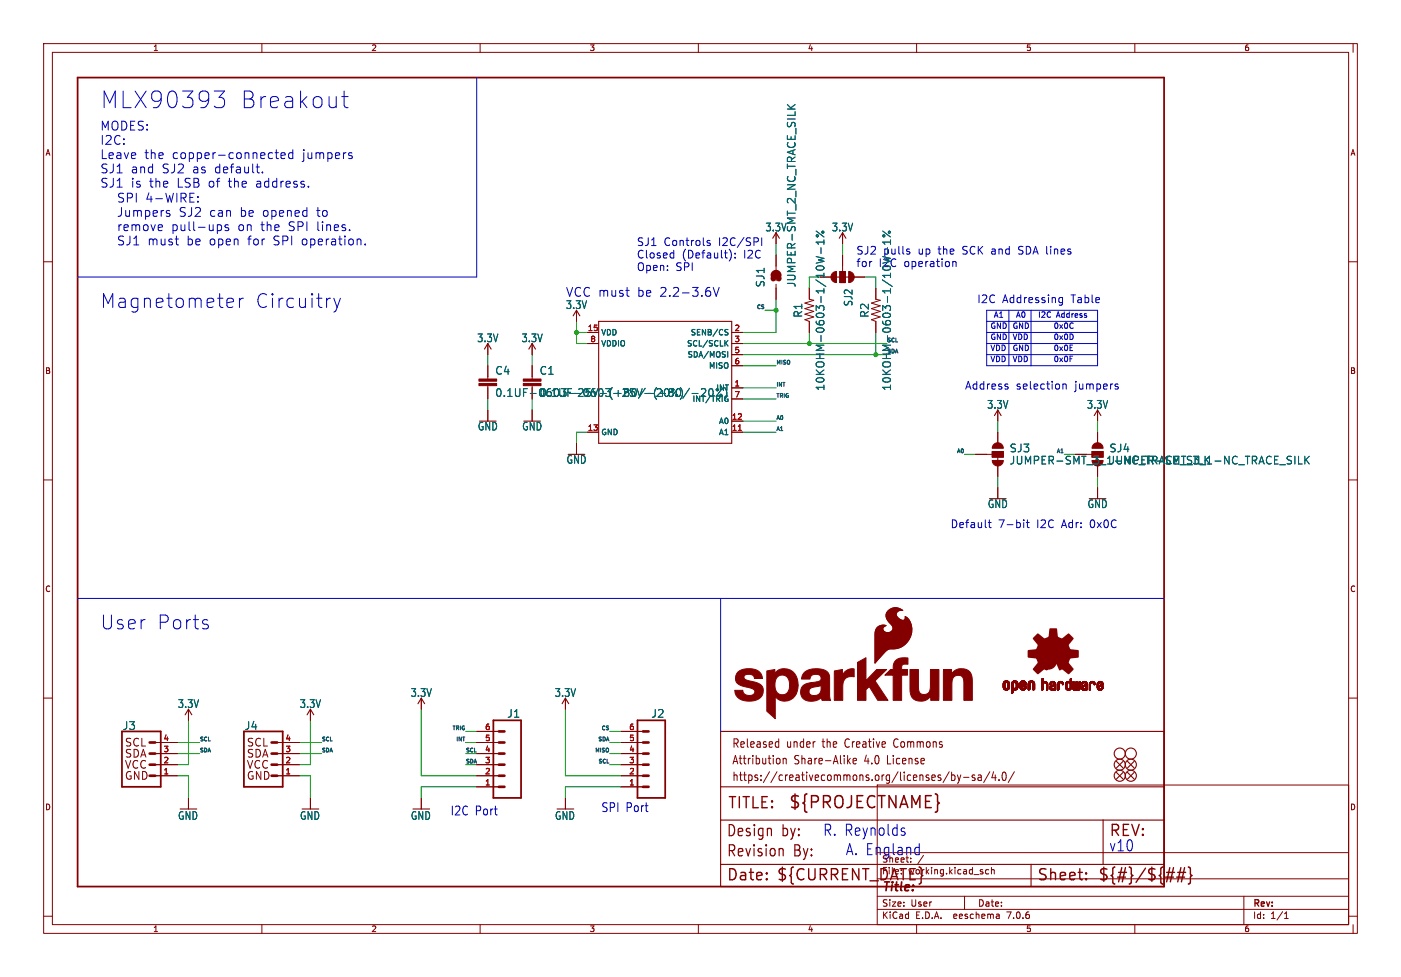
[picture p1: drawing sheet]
<svg xmlns="http://www.w3.org/2000/svg" width="321mm" height="224mm" viewBox="0 0 321 224" stroke-linecap="round" stroke-linejoin="round" font-family="sans-serif">
<defs><g id="words">
<g font-size="5.3" fill="#0000c2">
<text x="22.9" y="25.2">MLX90393</text>
<text x="54.7" y="25.2">Breakout</text>
</g>
<g font-size="4.4" fill="#0000c2">
<text x="22.9" y="70.9">Magnetometer</text>
<text x="58.2" y="70.9">Circuitry</text>
<text x="22.9" y="144.5">User</text>
<text x="35.7" y="144.5">Ports</text>
</g>
<text font-size="3.8" fill="#840000" x="180.6" y="185.7">${PROJECTNAME}</text>
<g font-size="3.5" fill="#840000">
<text x="166.6" y="185.7">TITLE:</text>
<text x="166.4" y="192.1">Design</text>
<text x="166.4" y="196.7">Revision</text>
<text x="179.1" y="192.1">by:</text>
<text x="181.8" y="196.7">By:</text>
<text x="254" y="192.1">REV:</text>
<text x="166.4" y="202.2">Date:</text>
<text x="177.8" y="202.2">${CURRENT_DATE}</text>
<text x="237.5" y="202.2">Sheet:</text>
<text x="251.5" y="202.2">${#}/${##}</text>
</g>
<g font-size="3.5" fill="#0000c2">
<text x="188.5" y="191.8">R. Reynolds</text>
<text x="193.6" y="196.2">A. England</text>
<text x="254" y="195.3">v10</text>
</g>
<g font-size="2.8" fill="#0000c2">
<text x="22.9" y="30.2">MODES:</text>
<text x="22.9" y="33.5">I2C:</text>
<text x="22.9" y="36.7">Leave</text>
<text x="22.9" y="40">SJ1</text>
<text x="29.9" y="40">and</text>
<text x="33" y="36.7">the</text>
<text x="37" y="40">SJ2</text>
<text x="39.3" y="36.7">copper-connected</text>
<text x="44" y="40">as</text>
<text x="49.1" y="40">default.</text>
<text x="69.2" y="36.7">jumpers</text>
<text x="22.9" y="43.3">SJ1</text>
<text x="26.7" y="46.7">SPI 4-WIRE:</text>
<text x="29.9" y="43.3">is</text>
<text x="34.1" y="43.3">the</text>
<text x="40.4" y="43.3">LSB of</text>
<text x="52.2" y="43.3">the</text>
<text x="58.6" y="43.3">address.</text>
<text x="26.7" y="50">Jumpers</text>
<text x="26.7" y="53.2">remove</text>
<text x="39.1" y="53.2">pull-ups</text>
<text x="40.8" y="50">SJ2</text>
<text x="47.9" y="50">can</text>
<text x="54.3" y="53.2">on</text>
<text x="54.9" y="50">be</text>
<text x="59.6" y="53.2">the</text>
<text x="60.1" y="50">opened</text>
<text x="66" y="53.2">SPI lines.</text>
<text x="72.5" y="50">to</text>
<text x="26.7" y="56.5">SJ1</text>
<text x="33.7" y="56.5">must</text>
<text x="42.6" y="56.5">be</text>
<text x="47.8" y="56.5">open</text>
<text x="56.7" y="56.5">for</text>
<text x="62.5" y="56.5">SPI operation.</text>
<text x="129.5" y="68.3">VCC must</text>
<text x="145.9" y="68.3">be</text>
<text x="151.1" y="68.3">2.2-3.6V</text>
<text x="103.1" y="187.2">I2C Port</text>
<text x="137.7" y="186.4">SPI Port</text>
</g>
<text font-size="2.8" fill="#840000" x="202" y="204.8">Title:</text>
<g font-size="2.7" fill="#840000">
<text x="167.6" y="171.7">Released</text>
<text x="180.2" y="171.7">under</text>
<text x="188.6" y="171.7">the</text>
<text x="194" y="171.7">Creative</text>
<text x="205.4" y="171.7">Commons</text>
<text x="167.6" y="175.5">Attribution</text>
<text x="167.6" y="179.3">https://creativecommons.org/licenses/by-sa/4.0/</text>
<text x="181.9" y="175.5">Share-Alike</text>
<text x="198.2" y="175.5">4.0</text>
<text x="203.7" y="175.5">License</text>
</g>
<g font-size="2.5" fill="#006464">
<text x="175.3" y="53.2">3.3V</text>
<text x="190.5" y="53.2">3.3V</text>
<text x="202.3" y="58.6">pulls</text>
<text x="175.4" y="65.9" transform="rotate(-90 175.4 65.9)">SJ1</text>
<text x="182.5" y="65.9" transform="rotate(-90 182.5 65.9)">JUMPER-SMT_2_NC_TRACE_SILK</text>
<text x="201.3" y="61.5">I2C</text>
<text x="129.6" y="71">3.3V</text>
<text x="195.5" y="70.3" transform="rotate(-90 195.5 70.3)">SJ2</text>
<text x="184" y="72.9" transform="rotate(-90 184 72.9)">R1</text>
<text x="199.2" y="72.9" transform="rotate(-90 199.2 72.9)">R2</text>
<text x="109.2" y="78.6">3.3V</text>
<text x="119.4" y="78.6">3.3V</text>
<text x="113.4" y="86.1">C4</text>
<text x="123.5" y="86.1">C1</text>
<text x="189.1" y="89.7" transform="rotate(-90 189.1 89.7)">10KOHM-0603-1/10W-1%</text>
<text x="204.3" y="89.7" transform="rotate(-90 204.3 89.7)">10KOHM-0603-1/10W-1%</text>
<text x="113.4" y="91.2">0.1UF-0603-25V-(+80/-20%)</text>
<text x="123.5" y="91.2">0.1UF-0603-25V-(+80/-20%)</text>
<text x="226.1" y="93.9">3.3V</text>
<text x="248.9" y="93.9">3.3V</text>
<text x="109.4" y="98.9">GND</text>
<text x="119.5" y="98.9">GND</text>
<text x="129.7" y="106.5">GND</text>
<text x="231.2" y="103.9">SJ3</text>
<text x="231.2" y="106.7">JUMPER-SMT_3_1-NC_TRACE_SILK</text>
<text x="254.1" y="103.9">SJ4</text>
<text x="254.1" y="106.7">JUMPER-SMT_3_1-NC_TRACE_SILK</text>
<text x="226.2" y="116.6">GND</text>
<text x="249.1" y="116.6">GND</text>
<text x="94" y="159.9">3.3V</text>
<text x="127" y="159.9">3.3V</text>
<text x="28" y="167.5">J3</text>
<text x="40.7" y="162.5">3.3V</text>
<text x="56" y="167.5">J4</text>
<text x="68.6" y="162.5">3.3V</text>
<text x="116.1" y="164.7">J1</text>
<text x="149.1" y="164.7">J2</text>
<text x="40.7" y="188.1">GND</text>
<text x="68.6" y="188.1">GND</text>
<text x="94" y="188.1">GND</text>
<text x="127.1" y="188.1">GND</text>
</g>
<g font-size="2.5" fill="#0000c2">
<text x="145.8" y="56.5">SJ1</text>
<text x="145.8" y="59.4">Closed</text>
<text x="152" y="56.5">Controls</text>
<text x="156.1" y="59.4">(Default):</text>
<text x="164.5" y="56.5">I2C/SPI</text>
<text x="170.3" y="59.4">I2C</text>
<text x="196.1" y="58.6">SJ2</text>
<text x="210.3" y="58.6">up</text>
<text x="214.9" y="58.6">the</text>
<text x="220.5" y="58.6">SCK and</text>
<text x="233.5" y="58.6">SDA lines</text>
<text x="145.8" y="62.2">Open:</text>
<text x="154.7" y="62.2">SPI</text>
<text x="196.1" y="61.5">for</text>
<text x="207" y="61.5">operation</text>
<text x="223.8" y="69.6">I2C</text>
<text x="229.5" y="69.6">Addressing</text>
<text x="245.3" y="69.6">Table</text>
<text x="221" y="89.4">Address</text>
<text x="232.7" y="89.4">selection</text>
<text x="246.2" y="89.4">jumpers</text>
<text x="217.7" y="121.2">Default</text>
<text x="228.6" y="121.2">7-bit</text>
<text x="237.4" y="121.2">I2C</text>
<text x="243.2" y="121.2">Adr:</text>
<text x="249.8" y="121.2">0x0C</text>
</g>
<g font-size="2.5" fill="#840000">
<text x="28.4" y="171.4">SCL</text>
<text x="28.4" y="173.9">SDA</text>
<text x="56.4" y="171.4">SCL</text>
<text x="56.4" y="173.9">SDA</text>
<text x="28.4" y="179">GND</text>
<text x="28.4" y="176.5">VCC</text>
<text x="56.4" y="179">GND</text>
<text x="56.4" y="176.5">VCC</text>
</g>
<g font-size="2.1" fill="#0000c2">
<text x="202" y="197.9">Sheet:</text>
<text x="210.2" y="197.9">/</text>
</g>
<g font-size="2.1" fill="#840000">
<text x="202" y="200.6">File:</text>
<text x="208.1" y="200.6">working.kicad_sch</text>
<text x="202" y="208">Size:</text>
<text x="208.6" y="208">User</text>
<text x="224" y="208">Date:</text>
<text x="287" y="208.2">Rev:</text>
<text x="202" y="210.8">KiCad</text>
<text x="209.7" y="210.8">E.D.A.</text>
<text x="218.6" y="210.8">eeschema</text>
<text x="231" y="210.8">7.0.6</text>
<text x="287" y="210.8">Id:</text>
<text x="291.1" y="210.8">1/1</text>
</g>
<g font-size="1.8" fill="#840000">
<text x="35" y="11.9">1</text>
<text x="85" y="11.9">2</text>
<text x="135" y="11.9">3</text>
<text x="185" y="11.9">4</text>
<text x="235" y="11.9">5</text>
<text x="285" y="11.9">6</text>
<text x="10.3" y="35.9">A</text>
<text x="309.3" y="35.9">A</text>
<text x="10.3" y="85.9">B</text>
<text x="309.2" y="85.9">B</text>
<text x="10.3" y="135.9">C</text>
<text x="309.2" y="135.9">C</text>
<text x="10.3" y="185.9">D</text>
<text x="309.2" y="185.9">D</text>
<text x="35" y="213.8">1</text>
<text x="85" y="213.8">2</text>
<text x="135" y="213.8">3</text>
<text x="185" y="213.8">4</text>
<text x="235" y="213.8">5</text>
<text x="285" y="213.8">6</text>
</g>
<g font-size="1.8" fill="#a90000">
<text x="134.6" y="75.9">15</text>
<text x="168.2" y="75.9">2</text>
<text x="135.2" y="78.5">8</text>
<text x="168.2" y="78.5">3</text>
<text x="168.2" y="81">5</text>
<text x="168.2" y="83.6">6</text>
<text x="168.2" y="88.6">1</text>
<text x="168.2" y="91.2">7</text>
<text x="134.6" y="98.8">13</text>
<text x="167.6" y="98.8">11</text>
<text x="167.6" y="96.3">12</text>
<text x="111.1" y="167.4">6</text>
<text x="144.1" y="167.4">6</text>
<text x="37.4" y="172.5">3</text>
<text x="37.4" y="169.9">4</text>
<text x="65.3" y="172.5">3</text>
<text x="65.3" y="169.9">4</text>
<text x="111.1" y="172.5">4</text>
<text x="111.1" y="169.9">5</text>
<text x="144.1" y="172.5">4</text>
<text x="144.1" y="169.9">5</text>
<text x="37.4" y="177.5">1</text>
<text x="37.4" y="175">2</text>
<text x="65.3" y="177.5">1</text>
<text x="65.3" y="175">2</text>
<text x="111.1" y="177.5">2</text>
<text x="111.1" y="175">3</text>
<text x="144.1" y="177.5">2</text>
<text x="144.1" y="175">3</text>
<text x="111.1" y="180.1">1</text>
<text x="144.1" y="180.1">1</text>
</g>
<g font-size="1.8" fill="#006464">
<text x="137.7" y="77.1">VDD</text>
<text x="158.2" y="77.1">SENB/CS</text>
<text x="137.7" y="79.6">VDDIO</text>
<text x="157.3" y="79.6">SCL/SCLK</text>
<text x="157.4" y="82.1">SDA/MOSI</text>
<text x="162.3" y="84.7">MISO</text>
<text x="164" y="89.8">INT</text>
<text x="158.6" y="92.3">INT/TRIG</text>
<text x="137.7" y="99.9">GND</text>
<text x="164.6" y="99.9">A1</text>
<text x="164.6" y="97.4">A0</text>
</g>
<g font-size="1.8" fill="#0000c2">
<text x="226.8" y="78">GND</text>
<text x="226.8" y="75.4">GND</text>
<text x="227.6" y="72.9">A1</text>
<text x="231.9" y="78">VDD</text>
<text x="231.9" y="75.4">GND</text>
<text x="232.7" y="72.9">A0</text>
<text x="237.7" y="72.9">I2C</text>
<text x="241.3" y="78">0x0D</text>
<text x="241.3" y="75.4">0x0C</text>
<text x="242" y="72.9">Address</text>
<text x="226.8" y="83.1">VDD</text>
<text x="226.8" y="80.5">VDD</text>
<text x="231.9" y="83.1">VDD</text>
<text x="231.9" y="80.5">GND</text>
<text x="241.3" y="83.1">0x0F</text>
<text x="241.3" y="80.5">0x0E</text>
</g>
<g font-size="1.2" fill="#0f0f0f">
<text x="173.2" y="70.9">CS</text>
<text x="177.8" y="83.6">MISO</text>
<text x="203.2" y="81">SDA</text>
<text x="203.2" y="78.5">SCL</text>
<text x="177.8" y="88.7">INT</text>
<text x="177.8" y="91.2">TRIG</text>
<text x="177.8" y="96.3">A0</text>
<text x="177.8" y="98.8">A1</text>
<text x="219.1" y="103.9">A0</text>
<text x="242" y="103.9">A1</text>
<text x="103.5" y="167.4">TRIG</text>
<text x="137.7" y="167.4">CS</text>
<text x="45.7" y="172.5">SDA</text>
<text x="45.7" y="169.9">SCL</text>
<text x="73.7" y="169.9">SCL</text>
<text x="73.7" y="172.5">SDA</text>
<text x="104.4" y="169.9">INT</text>
<text x="106.7" y="172.5">SCL</text>
<text x="136.2" y="172.5">MISO</text>
<text x="136.9" y="169.9">SDA</text>
<text x="106.7" y="175">SDA</text>
<text x="137" y="175">SCL</text>
</g>
</g></defs>
<g fill="none" stroke="#840000" stroke-width=".23">
<path d="M10 10h301v203.9h-301zM12 12h297v199.9h-297zM60 10v2M110 10v2M160 10v2M210 10v2M260 10v2M310 10v2M10 60h2M177.8 53.3v2.6M177.8 58.4v3.4M193 53.3v2.6"/>
<path d="M193 58.4v3.8M309 60h2M111.8 78.7v2.6M121.9 78.7v2.6M132.1 71.1v2.6M134.6 76.2h2.6M134.6 78.7h2.6M167.6 76.2h2.6M167.6 78.7h2.6M177.8 65.2v3.4M185.4 66v2.6l1 .2-2 .7 2 .6-2 .6 2 .7-2 .6 2 .6-2 .7 1 .4v2.5M188 63.5h2.5"/>
<path d="M192.4 62.2h1.3v2.6h-1.3zM195.6 63.5h2.5M200.7 66v2.6l1 .2-2.1 .7 2.1 .6-2.1 .6 2.1 .7-2.1 .6 2.1 .6-2.1 .7 1.1 .4v2.5M111.8 83.8v3.1M111.8 88.4v3M111.8 94v2.5M121.9 83.8v3.1M121.9 88.4v.5M121.9 94v2.5M134.6 99.1h2.6M167.6 88.9h2.6M167.6 99.1h2.6"/>
<path d="M167.6 96.5h2.6M167.6 81.3h2.6M167.6 83.8h2.6M167.6 91.4h2.6M228.6 94v2.5M228.6 99.1v2.5M251.5 94v2.5M251.5 99.1v2.5M10 110h2M132.1 101.6v2.5M223.5 104.1h3.8M227.3 103.5h2.6v1.3h-2.6z"/>
<path d="M228.6 106.7v2.5M228.6 111.8v2.5M250.2 104.1v-.6h2.5v1.3M251.5 106.7v2.5M251.5 111.8v2.5M309 110h2M10 160h2M309 160h2M35.6 177.8h5M35.6 175.3h5M35.6 172.7h5M35.6 170.2h5"/>
<path d="M43.2 162.6v2.5M63.5 177.8h5.1M63.5 175.3h5.1M63.5 172.7h5.1M63.5 170.2h5.1M71.1 162.6v2.5M96.5 160v2.6M109.2 177.8h5.1M109.2 175.3h5.1M109.2 172.7h5.1M109.2 170.2h5.1M109.2 167.6h5.1"/>
<path d="M129.5 160v2.6M142.2 177.8h5.1M142.2 175.3h5.1M142.2 172.7h5.1M142.2 170.2h5.1M142.2 167.6h5.1M177.9 170l.5 .1M178.4 169.3v2M178.4 171.2l-.5 .1M178.6 174v.9M179.4 173.8v1.3M179.4 174l.3-.2 .4 .1v1.2"/>
<path d="M194.3 174.4l.5 .7M194.8 173.8l-.6 .7M195.4 174.4l.8-.1-.1-.4-.4-.1-.3 .3 .1 .9h.6M201 179.9h108v32h-108zM217.5 176.9l-1.4 2.5M218 177v1.9M218 177.7l.5-.1 .3 .4-.2 .8h-.6M219.4 177.6l.3 1.3M219.7 178.9l-.3 .6M220.1 177.6l-.4 1.3M220.8 178.2h1.2M223.3 177.7l-.4-.1-.2 .3 .1 .3 .5 .1v.5h-.6"/>
<path d="M224.1 177.7h.6l.1 1.2M224.8 178.1l-.5 .1-.3 .2 .3 .5 .5-.1M226.8 176.9l-1.4 2.5M227.6 176.9l-.4 1.4h1.1M228 177.6v1.3M228.9 178.7v.2M229.8 177.1l.2-.1a1.09 1.09 0 0 1 .4 1.7l-.3 .2a1.09 1.09 0 0 1-.4-1.8zM232.4 176.9l-1.4 2.5M43.2 182.9v2.5M71.1 182.9v2.5M96.5 182.9v2.5M109.2 180.3h5.1"/>
<path d="M129.5 182.9v2.5M142.2 180.3h5.1M201 195.4h108M211.6 196l-1.3 2M226.5 199.4l-.4-.1-.3 .3 .1 .6h.6M227.2 199.5l.2-.2 .3 .1 .1 .9M227.2 198.8v1.5M10 210h2M60 211.9v2M110 211.9v2M160 211.9v2M201 208.4h108"/>
<path d="M201 205.4h108M201 201.4h108M210 211.9v2M221 205.4v3M228.9 209.6v.9M228.9 210.4l-.1 .1M228.9 209.9h-.1M260 211.9v2M285 205.4v6.5M294.3 210.5h.9M294.3 209.4l.4-.4v1.5M309 210h2"/>
<path d="M310 211.9v2"/>
</g>
<g fill="none" stroke="#840000" stroke-width=".25">
<path d="M177 54.6l.8-1.3 .8 1.3M192.3 54.6l.7-1.3 .8 1.3M131.3 72.4l.8-1.3 .7 1.3M137.2 73.7h30.4v27.9h-30.4zM177.8 62.5v1.8M191.3 63.5h3.8M111 80l.8-1.3 .7 1.3M121.2 80l.7-1.3 .8 1.3M227.8 95.3l.8-1.3 .8 1.3M250.7 95.3l.8-1.3 .7 1.3M228.6 104.1v2.6M42.4 163.8l.8-1.2 .7 1.2"/>
<path d="M70.4 163.8l.7-1.2 .8 1.2M95.8 161.3l.7-1.3 .8 1.3M128.8 161.3l.7-1.3 .8 1.3M165.1 167.6h101.6v35.6h-101.6zM255.8 174.5l1.5 1.5M255.8 177l1.5 1.6M257.3 177l-1.5 1.6M257.3 174.5l-1.5 1.5M258.3 177l1.5 1.6M258.3 174.5l1.5 1.5M259.8 177l-1.5 1.6M259.8 174.5l-1.5 1.5"/>
<path d="M165.1 198.1h101.6M165.1 180.3h101.6M165.1 188h101.6M236.2 198.1v5.1M252.7 188v10.1"/>
<circle cx="256.5" cy="177.8" r="1.27"/>
<circle cx="256.5" cy="175.3" r="1.27"/>
<circle cx="256.5" cy="172.7" r="1.27"/>
<circle cx="259.1" cy="172.7" r="1.27"/>
<circle cx="259.1" cy="175.3" r="1.27"/>
<circle cx="259.1" cy="177.8" r="1.27"/>
</g>
<g fill="#840000" stroke="#840000" stroke-width=".23">
<path d="M190.8 62.6l.8-.4v2.6a1.27 1.27 0 0 1-1.1-.8 1.27 1.27 0 0 1 .3-1.4z"/>
<path d="M192.4 62.2h1.3v2.6h-1.3z"/>
<path d="M194.4 62.2a1.27 1.27 0 0 1 1.3 1.3h-1.3z"/>
<path d="M194.4 63.5h1.3a1.27 1.27 0 0 1-1.3 1.3z"/>
<path d="M203.4 140.1a2.45 2.45 0 0 1 3.4-.2 1.05 1.05 0 0 0-1.4 .6 1.05 1.05 0 0 0 .7 1.4 .71 .71 0 0 0 .8 .3 .71 .71 0 0 0 .5-.8v-.1a4 4 0 0 1 0 6.3 5.2 5.2 0 0 1-3.8 1.2l-.8 .5-2.3 2.7v-3.2a11.4 11.4 0 0 1 .3-4.7 1.97 1.97 0 0 1 2.2-.7 .81 .81 0 0 0-.7 .9 .81 .81 0 0 0 .9 .7 1.09 1.09 0 0 0 1.3-.6 1.09 1.09 0 0 0-.4-1.4 2.08 2.08 0 0 1-.7-2.9z"/>
<path d="M119.9 87.9h4.1v.5h-4.1z"/>
<path d="M119.9 86.9h4.1v.5h-4.1z"/>
<path d="M109.7 87.9h4.1v.5h-4.1z"/>
<path d="M109.7 86.9h4.1v.5h-4.1z"/>
<path d="M250.2 103.5h2.5v1.3h-2.5z"/>
<path d="M250.6 101.8a1.27 1.27 0 0 1 1.3-.2 1.27 1.27 0 0 1 .8 1.1h-2.5z"/>
<path d="M229.8 157.5h.4z"/>
<path d="M229.8 157.4l.4 .1z"/>
<path d="M229.8 157.4h.4z"/>
<path d="M229.8 157.3l.4 .1z"/>
<path d="M229.8 157.3h.4z"/>
<path d="M229.8 157.2l.4 .1z"/>
<path d="M229.8 157.2h.4z"/>
<path d="M229.8 157.1l.4 .1z"/>
<path d="M229.8 157.1h.4z"/>
<path d="M229.8 157l.4 .1z"/>
<path d="M229.8 157h.4z"/>
<path d="M229.8 156.9l.4 .1z"/>
<path d="M229.8 156.9h.4z"/>
<path d="M229.8 156.8l.4 .1z"/>
<path d="M229.8 156.8h.4z"/>
<path d="M229.8 156.7l.4 .1z"/>
<path d="M229.8 156.7h.4z"/>
<path d="M229.9 157.5l.4 .1z"/>
<path d="M229.9 157.5h.4z"/>
<path d="M229.9 157.5h.3z"/>
<path d="M229.9 156.7h.3z"/>
<path d="M229.9 156.6l.4 .1z"/>
<path d="M229.9 156.6h.4z"/>
<path d="M229.9 157.7h.4z"/>
<path d="M229.9 157.6l.4 .1z"/>
<path d="M229.9 157.6h.4z"/>
<path d="M229.9 157.7h.5z"/>
<path d="M229.9 156.5l.4 .1z"/>
<path d="M229.9 156.5h.4z"/>
<path d="M229.9 156.5h.5z"/>
<path d="M229.9 157.7l.5 .1z"/>
<path d="M229.9 157.8h.5z"/>
<path d="M229.9 157.8h.6z"/>
<path d="M229.9 156.4l.5 .1z"/>
<path d="M229.9 156.4h.6z"/>
<path d="M229.9 157.8h1.3z"/>
<path d="M229.9 156.4h1.3z"/>
<path d="M230 157.8l1.2 .1z"/>
<path d="M230 157.8h1.2z"/>
<path d="M230 156.4h1.2z"/>
<path d="M230 157.9h1.2z"/>
<path d="M230 156.3l1.2 .1z"/>
<path d="M230 156.3h1.2z"/>
<path d="M230 156.3h1.1z"/>
<path d="M230 157.9h1.1z"/>
<path d="M230 158h1.1z"/>
<path d="M230 157.9l1.1 .1z"/>
<path d="M230.1 158h1z"/>
<path d="M230.1 156.3h1z"/>
<path d="M230.1 156.2l1 .1z"/>
<path d="M230.1 156.2h1z"/>
<path d="M230.1 158h.9z"/>
<path d="M230.1 156.2h.9z"/>
<path d="M230.2 156.2h.8z"/>
<path d="M230.2 158l.8 .1z"/>
<path d="M230.2 158.1h.8z"/>
<path d="M230.2 158.1h.7z"/>
<path d="M230.2 156.1l.8 .1z"/>
<path d="M230.2 156.1h.7z"/>
<path d="M230.3 158.1h.6z"/>
<path d="M230.3 156.1h.6z"/>
<path d="M230.3 158.1h.5z"/>
<path d="M230.3 156.1h.5z"/>
<path d="M230.4 158.1h.4z"/>
<path d="M230.4 156.1h.4z"/>
<path d="M230.4 158.1l.3 .1z"/>
<path d="M230.4 156.1h.3z"/>
<path d="M230.4 158.2h.3z"/>
<path d="M230.5 158.2h.2z"/>
<path d="M230.5 156l.2 .1z"/>
<path d="M230.6 156.4h.6z"/>
<path d="M230.7 157.8h.5z"/>
<path d="M230.7 156.4l.5 .1z"/>
<path d="M230.7 156.5h.5z"/>
<path d="M230.7 157.7l.5 .1z"/>
<path d="M230.7 157.7h.5z"/>
<path d="M230.8 157.7h.5z"/>
<path d="M230.8 156.5h.4z"/>
<path d="M230.8 156.5h.5z"/>
<path d="M230.8 157.6l.5 .1z"/>
<path d="M230.8 156.6h.5z"/>
<path d="M230.8 156.5l.5 .1z"/>
<path d="M230.9 157.6h.4z"/>
<path d="M230.9 156.6h.4z"/>
<path d="M230.9 157.5l.4 .1z"/>
<path d="M230.9 157.5h.4z"/>
<path d="M230.9 156.7h.4z"/>
<path d="M230.9 156.6l.4 .1z"/>
<path d="M230.9 157.4l.4 .1z"/>
<path d="M230.9 157.4h.4z"/>
<path d="M230.9 157.3l.4 .1z"/>
<path d="M230.9 157.3h.4z"/>
<path d="M230.9 157.2l.4 .1z"/>
<path d="M230.9 157.2h.4z"/>
<path d="M230.9 157.1l.4 .1z"/>
<path d="M230.9 157.1h.4z"/>
<path d="M230.9 157l.4 .1z"/>
<path d="M230.9 157h.4z"/>
<path d="M230.9 156.9l.4 .1z"/>
<path d="M230.9 156.9h.4z"/>
<path d="M230.9 156.8l.4 .1z"/>
<path d="M230.9 156.8h.4z"/>
<path d="M230.9 156.7l.4 .1z"/>
<path d="M231.8 158.8h.2z"/>
<path d="M231.8 158.8h.3z"/>
<path d="M231.8 158.7l.3 .1z"/>
<path d="M231.8 158.7h.3z"/>
<path d="M231.8 158.6l.3 .1z"/>
<path d="M231.8 158.6h.3z"/>
<path d="M231.8 158.5l.3 .1z"/>
<path d="M231.8 158.5h.3z"/>
<path d="M231.8 158.4l.3 .1z"/>
<path d="M231.8 158.4h.3z"/>
<path d="M231.8 158.3l.3 .1z"/>
<path d="M231.8 158.3h.3z"/>
<path d="M231.8 158.2l.3 .1z"/>
<path d="M231.8 158.2h.3z"/>
<path d="M231.8 158.1l.3 .1z"/>
<path d="M231.8 158.1h.4z"/>
<path d="M231.8 158.1h1z"/>
<path d="M231.8 158.1h1.1z"/>
<path d="M231.8 158l1.1 .1z"/>
<path d="M231.8 158h1.1z"/>
<path d="M231.8 158h1.2z"/>
<path d="M231.8 157.9l1.2 .1z"/>
<path d="M231.8 157.9h1.2z"/>
<path d="M231.8 157.9h1.3z"/>
<path d="M231.8 157.8l1.3 .1z"/>
<path d="M231.8 157.8h1.3z"/>
<path d="M231.8 157.8h.6z"/>
<path d="M231.8 157.7l.5 .1z"/>
<path d="M231.8 157.7h.5z"/>
<path d="M231.8 157.7h.4z"/>
<path d="M231.8 157.6l.4 .1z"/>
<path d="M231.8 157.6h.4z"/>
<path d="M231.8 157.5l.3 .1z"/>
<path d="M231.8 157.5h.3z"/>
<path d="M231.8 157.4l.3 .1z"/>
<path d="M231.8 157.4h.3z"/>
<path d="M231.8 157.3l.3 .1z"/>
<path d="M231.8 157.3h.3z"/>
<path d="M231.8 157.2l.3 .1z"/>
<path d="M231.8 157.2h.3z"/>
<path d="M231.8 157.1l.3 .1z"/>
<path d="M231.8 157.1h.3z"/>
<path d="M231.8 157l.3 .1z"/>
<path d="M231.8 157h.3z"/>
<path d="M231.8 156.9l.3 .1z"/>
<path d="M231.8 156.9h.3z"/>
<path d="M231.8 156.8l.3 .1z"/>
<path d="M231.8 156.8h.3z"/>
<path d="M231.8 156.7l.3 .1z"/>
<path d="M231.8 156.7h.3z"/>
<path d="M231.8 156.6l.4 .1z"/>
<path d="M231.8 156.6h.4z"/>
<path d="M231.8 158.8h.1z"/>
<path d="M231.8 158.8l.1 .1z"/>
<path d="M231.8 156.5l.4 .1z"/>
<path d="M231.8 156.5h.4z"/>
<path d="M231.8 156.5h.5z"/>
<path d="M231.8 156.4l.6 .1z"/>
<path d="M231.8 156.4h.6z"/>
<path d="M231.8 156.4h1.3z"/>
<path d="M231.9 156.4h1.2z"/>
<path d="M231.9 156.3l1.2 .1z"/>
<path d="M231.9 156.3h1.2z"/>
<path d="M231.9 156.3h1.1z"/>
<path d="M232 156.3h1z"/>
<path d="M232 156.2l1 .1z"/>
<path d="M232 156.2h1z"/>
<path d="M232 156.2h.9z"/>
<path d="M232.1 156.2h.8z"/>
<path d="M232.1 156.1l.8 .1z"/>
<path d="M232.1 156.1h.7z"/>
<path d="M232.2 156.1h.6z"/>
<path d="M232.2 158.1h.5z"/>
<path d="M232.2 156.1h.5z"/>
<path d="M232.3 158.1h.4z"/>
<path d="M232.3 156.1h.4z"/>
<path d="M232.3 158.1l.4 .1z"/>
<path d="M232.3 156.1h.3z"/>
<path d="M232.4 158.2h.2z"/>
<path d="M232.4 156l.2 .1z"/>
<path d="M232.5 156.4h.6z"/>
<path d="M232.6 157.8h.5z"/>
<path d="M232.6 157.8h.6z"/>
<path d="M232.6 156.4l.6 .1z"/>
<path d="M232.6 156.5h.6z"/>
<path d="M232.6 157.7l.6 .1z"/>
<path d="M232.7 157.7h.5z"/>
<path d="M232.7 156.5h.5z"/>
<path d="M232.7 156.6h.5z"/>
<path d="M232.7 156.5l.5 .1z"/>
<path d="M232.8 157.6l.4 .1z"/>
<path d="M232.8 157.6h.4z"/>
<path d="M232.8 156.6h.4z"/>
<path d="M232.8 157.5l.4 .1z"/>
<path d="M232.8 156.7h.4z"/>
<path d="M232.8 156.6l.4 .1z"/>
<path d="M232.8 157.5h.4z"/>
<path d="M232.8 157.4l.4 .1z"/>
<path d="M232.8 157.4h.4z"/>
<path d="M232.8 157.3l.4 .1z"/>
<path d="M232.8 157.3h.4z"/>
<path d="M232.8 157.2l.4 .1z"/>
<path d="M232.8 157.2h.4z"/>
<path d="M232.8 157.1l.4 .1z"/>
<path d="M232.8 157.1h.4z"/>
<path d="M232.8 157l.4 .1z"/>
<path d="M232.8 157h.4z"/>
<path d="M232.8 156.9l.4 .1z"/>
<path d="M232.8 156.9h.4z"/>
<path d="M232.8 156.8l.4 .1z"/>
<path d="M232.8 156.8h.4z"/>
<path d="M232.8 156.7l.4 .1z"/>
<path d="M233.7 157.6h.4z"/>
<path d="M233.7 157.5l.4 .1z"/>
<path d="M233.7 157.5h.4z"/>
<path d="M233.7 157.4l.4 .1z"/>
<path d="M233.7 157.4h.4z"/>
<path d="M233.7 157.4h.5z"/>
<path d="M233.7 157.4h.6z"/>
<path d="M233.7 157.3l.6 .1z"/>
<path d="M233.7 157.3h.6z"/>
<path d="M233.7 157.3h.7z"/>
<path d="M233.7 157.3h.8z"/>
<path d="M233.7 157.2l.8 .1z"/>
<path d="M233.7 157.2h.9z"/>
<path d="M233.7 157.2h1z"/>
<path d="M233.7 157.1l1.1 .1z"/>
<path d="M233.7 157.1h1.1z"/>
<path d="M233.7 157.1h1.2z"/>
<path d="M233.7 157l1.3 .1z"/>
<path d="M233.7 157h1.3z"/>
<path d="M233.7 157h1.4z"/>
<path d="M233.7 157h.4z"/>
<path d="M233.7 157h.3z"/>
<path d="M233.7 156.9l.3 .1z"/>
<path d="M233.7 156.9h.3z"/>
<path d="M233.7 156.8l.3 .1z"/>
<path d="M233.7 156.8h.3z"/>
<path d="M233.7 156.7l.4 .1z"/>
<path d="M233.7 156.7h.4z"/>
<path d="M233.7 156.6l.4 .1z"/>
<path d="M233.7 156.6h.4z"/>
<path d="M233.7 157.7h.5z"/>
<path d="M233.7 157.7h.4z"/>
<path d="M233.7 157.6l.4 .1z"/>
<path d="M233.7 156.5l.4 .1z"/>
<path d="M233.7 156.5h.5z"/>
<path d="M233.7 157.8h.6z"/>
<path d="M233.7 157.7l.6 .1z"/>
<path d="M233.7 156.5h.6z"/>
<path d="M233.7 156.4l.6 .1z"/>
<path d="M233.7 157.8h1.3z"/>
<path d="M233.7 156.4h.6z"/>
<path d="M233.8 157.8h1.2z"/>
<path d="M233.8 156.4h1.2z"/>
<path d="M233.8 157.8l1.2 .1z"/>
<path d="M233.8 157.9h1.2z"/>
<path d="M233.8 156.3l1.2 .1z"/>
<path d="M233.8 156.3h1.2z"/>
<path d="M233.8 157.9h1.1z"/>
<path d="M233.9 157.9h1z"/>
<path d="M233.9 156.3h1z"/>
<path d="M233.9 157.9l1 .1z"/>
<path d="M233.9 158h1z"/>
<path d="M233.9 156.2l1 .1z"/>
<path d="M233.9 156.2h1z"/>
<path d="M233.9 158h.9z"/>
<path d="M234 156.2h.9z"/>
<path d="M234 158h.8z"/>
<path d="M234 156.2h.8z"/>
<path d="M234 158l.8 .1z"/>
<path d="M234 158.1h.8z"/>
<path d="M234 156.1l.8 .1z"/>
<path d="M234 156.1h.8z"/>
<path d="M234 156.1h.7z"/>
<path d="M234.1 158.1h.6z"/>
<path d="M234.1 156.1h.6z"/>
<path d="M234.1 157h1z"/>
<path d="M234.2 157h.9z"/>
<path d="M234.2 156.1h.4z"/>
<path d="M234.2 158.1h.4z"/>
<path d="M234.2 158.1l.3 .1z"/>
<path d="M234.3 158.2h.2z"/>
<path d="M234.3 156.9l.8 .1z"/>
<path d="M234.3 156.1h.2z"/>
<path d="M234.3 156.9h.8z"/>
<path d="M234.3 156l.2 .1z"/>
<path d="M234.4 156.9h.7z"/>
<path d="M234.5 156.9h.6z"/>
<path d="M234.5 156.4h.5z"/>
<path d="M234.5 157.8h.5z"/>
<path d="M234.5 156.8l.6 .1z"/>
<path d="M234.5 156.4l.6 .1z"/>
<path d="M234.5 156.8h.6z"/>
<path d="M234.5 156.5h.6z"/>
<path d="M234.5 157.7l.5 .1z"/>
<path d="M234.6 157.7h.5z"/>
<path d="M234.6 156.8h.5z"/>
<path d="M234.6 156.5h.5z"/>
<path d="M234.6 156.6h.5z"/>
<path d="M234.6 156.5l.5 .1z"/>
<path d="M234.7 157.7h.4z"/>
<path d="M234.7 156.6h.4z"/>
<path d="M234.7 156.8h.4z"/>
<path d="M234.7 157.6l.4 .1z"/>
<path d="M234.7 157.6h.4z"/>
<path d="M234.7 156.7l.4 .1z"/>
<path d="M234.7 156.7h.4z"/>
<path d="M234.7 156.6l.4 .1z"/>
<path d="M234.7 157.5l.4 .1z"/>
<path d="M234.7 157.5h.4z"/>
<path d="M234.8 157.5h.3z"/>
<path d="M234.8 157.4l.3 .1z"/>
<path d="M234.8 157.4h.3z"/>
<path d="M234.8 157.3l.3 .1z"/>
<path d="M234.8 157.3h.3z"/>
<path d="M234.9 157.3h.2z"/>
<path d="M235.6 158.1h.2z"/>
<path d="M235.6 158.1h.3z"/>
<path d="M235.6 158l.3 .1z"/>
<path d="M235.6 158h.3z"/>
<path d="M235.6 158h.4z"/>
<path d="M235.6 157.9l.4 .1z"/>
<path d="M235.6 157.9h.4z"/>
<path d="M235.6 157.8l.4 .1z"/>
<path d="M235.6 157.8h.4z"/>
<path d="M235.6 157.7l.4 .1z"/>
<path d="M235.6 157.7h.4z"/>
<path d="M235.6 157.6l.4 .1z"/>
<path d="M235.6 157.6h.4z"/>
<path d="M235.6 157.5l.4 .1z"/>
<path d="M235.6 157.5h.4z"/>
<path d="M235.6 157.4l.4 .1z"/>
<path d="M235.6 157.4h.4z"/>
<path d="M235.6 157.3l.4 .1z"/>
<path d="M235.6 157.3h.4z"/>
<path d="M235.6 157.2l.4 .1z"/>
<path d="M235.6 157.2h.4z"/>
<path d="M235.6 157.1l.4 .1z"/>
<path d="M235.6 157.1h.4z"/>
<path d="M235.6 157l.4 .1z"/>
<path d="M235.6 157h.4z"/>
<path d="M235.6 156.9l.4 .1z"/>
<path d="M235.6 156.9h.4z"/>
<path d="M235.6 156.8l.4 .1z"/>
<path d="M235.6 156.8h.4z"/>
<path d="M235.6 156.7l.4 .1z"/>
<path d="M235.6 156.7h.4z"/>
<path d="M235.6 156.6l.4 .1z"/>
<path d="M235.6 156.6h.4z"/>
<path d="M235.6 158.1h.1z"/>
<path d="M235.6 156.5l.4 .1z"/>
<path d="M235.6 156.5h.5z"/>
<path d="M235.6 156.5h.6z"/>
<path d="M235.6 156.4l.6 .1z"/>
<path d="M235.7 156.4h.6z"/>
<path d="M235.7 156.4h1.3z"/>
<path d="M235.7 156.4h1.2z"/>
<path d="M235.7 156.3l1.2 .1z"/>
<path d="M235.7 156.3h1.2z"/>
<path d="M235.8 156.3h1.1z"/>
<path d="M235.8 156.3h1z"/>
<path d="M235.8 156.2l1 .1z"/>
<path d="M235.8 156.2h1z"/>
<path d="M235.9 156.2h.8z"/>
<path d="M235.9 156.1l.8 .1z"/>
<path d="M235.9 156.1h.8z"/>
<path d="M236 156.1h.6z"/>
<path d="M236.1 156.1h.4z"/>
<path d="M236.2 156.1h.3z"/>
<path d="M236.2 156l.2 .1z"/>
<path d="M236.4 156.4h.6z"/>
<path d="M236.4 156.4l.6 .1z"/>
<path d="M236.5 156.5h.5z"/>
<path d="M236.6 156.5h.4z"/>
<path d="M236.6 156.6h.4z"/>
<path d="M236.6 156.5l.4 .1z"/>
<path d="M236.6 156.7h.4z"/>
<path d="M236.6 156.6l.4 .1z"/>
<path d="M236.6 158.1h.3z"/>
<path d="M236.6 158.1h.4z"/>
<path d="M236.6 158l.4 .1z"/>
<path d="M236.6 158h.4z"/>
<path d="M236.6 158h.5z"/>
<path d="M236.6 157.9l.5 .1z"/>
<path d="M236.6 157.9h.5z"/>
<path d="M236.6 157.8l.5 .1z"/>
<path d="M236.6 157.8h.5z"/>
<path d="M236.6 157.7l.5 .1z"/>
<path d="M236.6 157.7h.5z"/>
<path d="M236.6 157.6l.5 .1z"/>
<path d="M236.6 157.6h.5z"/>
<path d="M236.6 157.5l.5 .1z"/>
<path d="M236.6 157.5h.5z"/>
<path d="M236.6 157.4l.5 .1z"/>
<path d="M236.6 157.4h.5z"/>
<path d="M236.6 157.3l.5 .1z"/>
<path d="M236.6 157.3h.5z"/>
<path d="M236.6 157.2l.5 .1z"/>
<path d="M236.6 157.2h.5z"/>
<path d="M236.6 157.1l.5 .1z"/>
<path d="M236.6 157.1h.5z"/>
<path d="M236.6 157l.5 .1z"/>
<path d="M236.6 157h.5z"/>
<path d="M236.6 156.9l.5 .1z"/>
<path d="M236.6 156.9h.5z"/>
<path d="M236.6 156.8l.5 .1z"/>
<path d="M236.6 156.8h.5z"/>
<path d="M236.6 156.7l.5 .1z"/>
<path d="M236.6 156.7h.5z"/>
<path d="M236.7 158.1h.2z"/>
<path d="M236.7 158.1h.1z"/>
<path d="M238.7 158.1h.1z"/>
<path d="M238.7 158.1h.2z"/>
<path d="M238.7 155.7h.3z"/>
<path d="M238.7 158.1l.1 .1z"/>
<path d="M238.7 158.1h.3z"/>
<path d="M238.7 158l.3 .1z"/>
<path d="M238.7 158h.3z"/>
<path d="M238.7 157.9l.3 .1z"/>
<path d="M238.7 157.9h.3z"/>
<path d="M238.7 157.8l.3 .1z"/>
<path d="M238.7 157.8h.3z"/>
<path d="M238.7 157.7l.3 .1z"/>
<path d="M238.7 157.7h.3z"/>
<path d="M238.7 157.6l.3 .1z"/>
<path d="M238.7 157.6h.3z"/>
<path d="M238.7 157.5l.3 .1z"/>
<path d="M238.7 157.5h.3z"/>
<path d="M238.7 157.4l.3 .1z"/>
<path d="M238.7 157.4h.3z"/>
<path d="M238.7 157.3l.3 .1z"/>
<path d="M238.7 157.3h.3z"/>
<path d="M238.7 157.2l.3 .1z"/>
<path d="M238.7 157.2h.3z"/>
<path d="M238.7 157.1l.3 .1z"/>
<path d="M238.7 157.1h.3z"/>
<path d="M238.7 157l.3 .1z"/>
<path d="M238.7 157h.3z"/>
<path d="M238.7 156.9l.3 .1z"/>
<path d="M238.7 156.9h.3z"/>
<path d="M238.7 156.8l.3 .1z"/>
<path d="M238.7 156.8h.3z"/>
<path d="M238.7 156.7l.3 .1z"/>
<path d="M238.7 156.7h.3z"/>
<path d="M238.7 156.6l.3 .1z"/>
<path d="M238.7 156.6h.4z"/>
<path d="M238.7 156.5l.4 .1z"/>
<path d="M238.7 156.5h.5z"/>
<path d="M238.7 156.5h.6z"/>
<path d="M238.7 156.4l1.2 .1z"/>
<path d="M238.7 156.4h1.2z"/>
<path d="M238.7 156.4h1.1z"/>
<path d="M238.7 156.3l1.1 .1z"/>
<path d="M238.7 156.3h1.1z"/>
<path d="M238.7 156.3h1z"/>
<path d="M238.7 156.2l.3 .1z"/>
<path d="M238.7 156.2h.3z"/>
<path d="M238.7 156.1l.3 .1z"/>
<path d="M238.7 156.1h.3z"/>
<path d="M238.7 156l.3 .1z"/>
<path d="M238.7 156h.3z"/>
<path d="M238.7 155.9l.3 .1z"/>
<path d="M238.7 155.9h.3z"/>
<path d="M238.7 155.8l.3 .1z"/>
<path d="M238.7 155.8h.3z"/>
<path d="M238.7 155.7l.3 .1z"/>
<path d="M238.7 155.6l.3 .1z"/>
<path d="M238.7 155.6h.3z"/>
<path d="M238.8 155.6h.2z"/>
<path d="M238.8 155.5l.2 .1z"/>
<path d="M238.8 155.5h.2z"/>
<path d="M239.1 156.2l.6 .1z"/>
<path d="M239.1 156.2h.6z"/>
<path d="M239.1 156.2h.5z"/>
<path d="M239.2 156.2h.4z"/>
<path d="M239.4 156.5h.5z"/>
<path d="M239.5 156.5h.4z"/>
<path d="M239.6 156.5h.4z"/>
<path d="M239.6 156.5l.4 .1z"/>
<path d="M239.6 156.6h.4z"/>
<path d="M239.7 156.6h.3z"/>
<path d="M239.7 156.7h.3z"/>
<path d="M239.7 156.6l.3 .1z"/>
<path d="M239.8 156.7l.2 .1z"/>
<path d="M239.8 156.7h.2z"/>
<path d="M239.8 156.9h.2z"/>
<path d="M239.8 156.8l.2 .1z"/>
<path d="M239.8 156.8h.2z"/>
<path d="M239.8 158.1l.1 .1z"/>
<path d="M239.8 158.1h.1z"/>
<path d="M239.8 158.1h.2z"/>
<path d="M239.8 158l.2 .1z"/>
<path d="M239.8 158h.2z"/>
<path d="M239.8 157.9l.2 .1z"/>
<path d="M239.8 157.9h.2z"/>
<path d="M239.8 157.8l.2 .1z"/>
<path d="M239.8 157.8h.2z"/>
<path d="M239.8 157.7l.2 .1z"/>
<path d="M239.8 157.7h.2z"/>
<path d="M239.8 157.6l.2 .1z"/>
<path d="M239.8 157.6h.2z"/>
<path d="M239.8 157.5l.2 .1z"/>
<path d="M239.8 157.5h.2z"/>
<path d="M239.8 157.4l.2 .1z"/>
<path d="M239.8 157.4h.2z"/>
<path d="M239.8 157.3l.2 .1z"/>
<path d="M239.8 157.3h.2z"/>
<path d="M239.8 157.2l.2 .1z"/>
<path d="M239.8 157.2h.2z"/>
<path d="M239.8 157.1l.2 .1z"/>
<path d="M239.8 157.1h.2z"/>
<path d="M239.8 157l.2 .1z"/>
<path d="M239.8 157h.2z"/>
<path d="M239.8 156.9l.2 .1z"/>
<path d="M240.5 157.7l.3 .1z"/>
<path d="M240.5 157.7h.3z"/>
<path d="M240.5 157.6l.3 .1z"/>
<path d="M240.5 157.6h.3z"/>
<path d="M240.5 156.9l.2 .1z"/>
<path d="M240.5 156.9h.2z"/>
<path d="M240.5 156.9h.3z"/>
<path d="M240.5 156.8l.3 .1z"/>
<path d="M240.5 156.8h.3z"/>
<path d="M240.5 157.8h.4z"/>
<path d="M240.5 157.8h.3z"/>
<path d="M240.5 157.5l.3 .1z"/>
<path d="M240.5 157.5h.3z"/>
<path d="M240.5 157.5h.4z"/>
<path d="M240.5 157h.1z"/>
<path d="M240.5 156.7l.3 .1z"/>
<path d="M240.5 157.9h.4z"/>
<path d="M240.5 157.8l.4 .1z"/>
<path d="M240.5 156.7h.3z"/>
<path d="M240.5 157.9h.5z"/>
<path d="M240.5 157.4l.5 .1z"/>
<path d="M240.5 157.4h.5z"/>
<path d="M240.5 157.4h.6z"/>
<path d="M240.5 156.6l.4 .1z"/>
<path d="M240.5 156.6h.4z"/>
<path d="M240.6 157.9h.8z"/>
<path d="M240.6 157.9h.4z"/>
<path d="M240.6 157.4h.5z"/>
<path d="M240.6 156.6h.3z"/>
<path d="M240.6 157.9l.8 .1z"/>
<path d="M240.6 156.5l.4 .1z"/>
<path d="M240.6 158h.8z"/>
<path d="M240.6 157.4h.6z"/>
<path d="M240.6 156.5h.4z"/>
<path d="M240.6 157.3l.6 .1z"/>
<path d="M240.6 157.3h.6z"/>
<path d="M240.6 157.3h.7z"/>
<path d="M240.6 156.5h.5z"/>
<path d="M240.6 156.5h.6z"/>
<path d="M240.6 156.4l1.1 .1z"/>
<path d="M240.7 158h.7z"/>
<path d="M240.7 157.3h.6z"/>
<path d="M240.7 156.4h1z"/>
<path d="M240.7 158l.7 .1z"/>
<path d="M240.7 157.3h.7z"/>
<path d="M240.7 158.1h.7z"/>
<path d="M240.7 157.2l.7 .1z"/>
<path d="M240.7 157.2h.8z"/>
<path d="M240.7 156.4h.9z"/>
<path d="M240.7 156.3l.9 .1z"/>
<path d="M240.8 156.3h.8z"/>
<path d="M240.8 158.1h.6z"/>
<path d="M240.8 157.2h1.1z"/>
<path d="M240.8 158.1l.6 .1z"/>
<path d="M240.8 156.3h.7z"/>
<path d="M240.9 157.2h1z"/>
<path d="M240.9 158.2h.5z"/>
<path d="M240.9 156.3h.6z"/>
<path d="M240.9 156.2l.6 .1z"/>
<path d="M240.9 158.2h.4z"/>
<path d="M240.9 156.2h.6z"/>
<path d="M240.9 157.1l1 .1z"/>
<path d="M240.9 156.2h.5z"/>
<path d="M241 157.1h.9z"/>
<path d="M241 156.2h.4z"/>
<path d="M241.1 157.1h.8z"/>
<path d="M241.1 157.9h.2z"/>
<path d="M241.1 156.2h.2z"/>
<path d="M241.2 157.9h.1z"/>
<path d="M241.2 157l.7 .1z"/>
<path d="M241.2 157h.7z"/>
<path d="M241.2 156.5h.6z"/>
<path d="M241.3 156.5h.5z"/>
<path d="M241.3 157h.6z"/>
<path d="M241.4 156.5h.4z"/>
<path d="M241.4 157h.5z"/>
<path d="M241.4 156.5l.4 .1z"/>
<path d="M241.4 156.9l.5 .1z"/>
<path d="M241.4 156.6h.4z"/>
<path d="M241.5 156.6h.3z"/>
<path d="M241.5 156.9h.4z"/>
<path d="M241.5 157.2h.4z"/>
<path d="M241.5 156.6l.3 .1z"/>
<path d="M241.5 156.7h.4z"/>
<path d="M241.5 157.2l.4 .1z"/>
<path d="M241.6 157.3h.3z"/>
<path d="M241.6 156.9h.3z"/>
<path d="M241.6 156.8h.3z"/>
<path d="M241.6 156.7l.3 .1z"/>
<path d="M241.6 156.7h.3z"/>
<path d="M241.6 158.1l.1 .1z"/>
<path d="M241.6 158.1h.1z"/>
<path d="M241.6 158.1h.2z"/>
<path d="M241.6 158.1h.3z"/>
<path d="M241.6 158l.3 .1z"/>
<path d="M241.6 158h.3z"/>
<path d="M241.6 157.9l.3 .1z"/>
<path d="M241.6 157.9h.3z"/>
<path d="M241.6 157.8l.3 .1z"/>
<path d="M241.6 157.8h.3z"/>
<path d="M241.6 157.7l.3 .1z"/>
<path d="M241.6 157.7h.3z"/>
<path d="M241.6 157.6l.3 .1z"/>
<path d="M241.6 157.6h.3z"/>
<path d="M241.6 157.5l.3 .1z"/>
<path d="M241.6 157.5h.3z"/>
<path d="M241.6 157.4l.3 .1z"/>
<path d="M241.6 157.4h.3z"/>
<path d="M241.6 157.3l.3 .1z"/>
<path d="M241.6 156.8l.3 .1z"/>
<path d="M242.3 158.1l.1 .1z"/>
<path d="M242.3 158.1h.2z"/>
<path d="M242.3 158.1h.3z"/>
<path d="M242.3 158l.3 .1z"/>
<path d="M242.3 158h.3z"/>
<path d="M242.3 157.9l.3 .1z"/>
<path d="M242.3 157.9h.3z"/>
<path d="M242.3 157.8l.3 .1z"/>
<path d="M242.3 157.8h.3z"/>
<path d="M242.3 157.7l.3 .1z"/>
<path d="M242.3 157.7h.3z"/>
<path d="M242.3 157.6l.3 .1z"/>
<path d="M242.3 157.6h.3z"/>
<path d="M242.3 157.5l.3 .1z"/>
<path d="M242.3 157.5h.3z"/>
<path d="M242.3 157.4l.3 .1z"/>
<path d="M242.3 157.4h.3z"/>
<path d="M242.3 157.3l.3 .1z"/>
<path d="M242.3 157.3h.3z"/>
<path d="M242.3 157.2l.3 .1z"/>
<path d="M242.3 157.2h.3z"/>
<path d="M242.3 157.1l.3 .1z"/>
<path d="M242.3 157.1h.3z"/>
<path d="M242.3 157l.3 .1z"/>
<path d="M242.3 157h.3z"/>
<path d="M242.3 156.9l.3 .1z"/>
<path d="M242.3 156.9h.3z"/>
<path d="M242.3 156.8l.3 .1z"/>
<path d="M242.3 156.8h.3z"/>
<path d="M242.3 156.7l.3 .1z"/>
<path d="M242.3 156.7h.3z"/>
<path d="M242.3 156.7h.4z"/>
<path d="M242.3 156.6l.4 .1z"/>
<path d="M242.3 156.6h.4z"/>
<path d="M242.4 156.6h.3z"/>
<path d="M242.4 156.6h.4z"/>
<path d="M242.4 156.5l.4 .1z"/>
<path d="M242.4 156.5h.4z"/>
<path d="M242.4 156.5h.5z"/>
<path d="M242.4 156.5h.6z"/>
<path d="M242.4 156.4l1.2 .1z"/>
<path d="M242.5 156.4h1z"/>
<path d="M242.5 156.3l1 .1z"/>
<path d="M242.6 156.3h.8z"/>
<path d="M242.7 156.3h.7z"/>
<path d="M242.7 156.3h.6z"/>
<path d="M242.7 156.2l.6 .1z"/>
<path d="M242.7 156.2h.6z"/>
<path d="M242.8 156.2h.4z"/>
<path d="M242.9 156.2h.1z"/>
<path d="M243 156.5h.6z"/>
<path d="M243.1 156.5h.5z"/>
<path d="M243.2 156.5h.4z"/>
<path d="M243.2 156.5l.4 .1z"/>
<path d="M243.2 156.6h.4z"/>
<path d="M243.3 156.6h.3z"/>
<path d="M243.3 156.6h.4z"/>
<path d="M243.3 156.6l.4 .1z"/>
<path d="M243.3 156.7h.4z"/>
<path d="M243.4 156.7h.3z"/>
<path d="M243.4 156.7l.3 .1z"/>
<path d="M243.4 156.8h.3z"/>
<path d="M243.4 156.9h.2z"/>
<path d="M243.4 156.9h.3z"/>
<path d="M243.4 156.8l.3 .1z"/>
<path d="M243.4 156.9h.1z"/>
<path d="M244.1 157.5h.3z"/>
<path d="M244.1 157.4l.3 .1z"/>
<path d="M244.1 157.4h.3z"/>
<path d="M244.1 157.3l.3 .1z"/>
<path d="M244.1 157.3h.3z"/>
<path d="M244.1 157.2l.3 .1z"/>
<path d="M244.1 157.2h.3z"/>
<path d="M244.1 157.1l.3 .1z"/>
<path d="M244.1 157.1h.3z"/>
<path d="M244.1 157l.3 .1z"/>
<path d="M244.1 157h.3z"/>
<path d="M244.1 156.9l.3 .1z"/>
<path d="M244.1 156.9h.3z"/>
<path d="M244.1 157.6h.3z"/>
<path d="M244.1 157.5l.3 .1z"/>
<path d="M244.1 156.8l.3 .1z"/>
<path d="M244.1 156.8h.3z"/>
<path d="M244.1 156.7l.3 .1z"/>
<path d="M244.2 157.7h.2z"/>
<path d="M244.2 157.6l.2 .1z"/>
<path d="M244.2 156.7h.2z"/>
<path d="M244.2 157.7l.3 .1z"/>
<path d="M244.2 157.7h.3z"/>
<path d="M244.2 156.7h.3z"/>
<path d="M244.2 156.6l.3 .1z"/>
<path d="M244.2 157.8h.3z"/>
<path d="M244.2 156.6h.3z"/>
<path d="M244.2 157.8h.4z"/>
<path d="M244.2 156.6h.4z"/>
<path d="M244.2 157.9h.4z"/>
<path d="M244.2 157.8l.4 .1z"/>
<path d="M244.2 156.5l.4 .1z"/>
<path d="M244.2 156.5h.4z"/>
<path d="M244.2 157.9h.5z"/>
<path d="M244.2 156.5h.5z"/>
<path d="M244.3 157.9h1.1z"/>
<path d="M244.3 157.9h.5z"/>
<path d="M244.3 156.5h.4z"/>
<path d="M244.3 157.9l1.1 .1z"/>
<path d="M244.3 156.5h.5z"/>
<path d="M244.3 156.4l1.2 .1z"/>
<path d="M244.3 158h1z"/>
<path d="M244.3 156.4h1.2z"/>
<path d="M244.4 158h.9z"/>
<path d="M244.4 156.3l1.1 .1z"/>
<path d="M244.4 158l.9 .1z"/>
<path d="M244.4 156.3h1.1z"/>
<path d="M244.4 158.1h.8z"/>
<path d="M244.5 158.1h.7z"/>
<path d="M244.5 156.3h1z"/>
<path d="M244.5 156.3h.6z"/>
<path d="M244.5 158.1h.6z"/>
<path d="M244.5 158.1l.6 .1z"/>
<path d="M244.5 156.2l.6 .1z"/>
<path d="M244.5 156.2h.6z"/>
<path d="M244.6 158.2h.5z"/>
<path d="M244.6 156.2h.5z"/>
<path d="M244.6 158.2h.4z"/>
<path d="M244.6 156.2h.4z"/>
<path d="M244.7 156.2h.2z"/>
<path d="M244.8 156.5h.7z"/>
<path d="M244.9 157.9h.5z"/>
<path d="M244.9 156.5h.6z"/>
<path d="M245 156.5h.5z"/>
<path d="M245 157.9h.4z"/>
<path d="M245 157.8l.4 .1z"/>
<path d="M245 157.8h.4z"/>
<path d="M245.1 156.5l.4 .1z"/>
<path d="M245.1 157.8h.3z"/>
<path d="M245.1 156.6h.4z"/>
<path d="M245.1 157.7l.4 .1z"/>
<path d="M245.1 157.7h.4z"/>
<path d="M245.1 156.6l.4 .1z"/>
<path d="M245.2 157.7h.3z"/>
<path d="M245.2 156.7h.3z"/>
<path d="M245.2 156.3h.3z"/>
<path d="M245.2 156.2l.3 .1z"/>
<path d="M245.2 156.2h.3z"/>
<path d="M245.2 157.6l.3 .1z"/>
<path d="M245.2 157.6h.3z"/>
<path d="M245.2 157.5h.3z"/>
<path d="M245.2 157.4l.3 .1z"/>
<path d="M245.2 157.4h.3z"/>
<path d="M245.2 157.3h.3z"/>
<path d="M245.2 157.2h.3z"/>
<path d="M245.2 157.1l.3 .1z"/>
<path d="M245.2 157.1h.3z"/>
<path d="M245.2 157h.3z"/>
<path d="M245.2 156.9h.3z"/>
<path d="M245.2 156.8h.3z"/>
<path d="M245.2 156.7l.3 .1z"/>
<path d="M245.2 156.1l.3 .1z"/>
<path d="M245.2 156.1h.3z"/>
<path d="M245.2 156h.3z"/>
<path d="M245.2 155.9l.3 .1z"/>
<path d="M245.2 155.9h.3z"/>
<path d="M245.2 155.8h.3z"/>
<path d="M245.2 155.7h.3z"/>
<path d="M245.2 155.6l.3 .1z"/>
<path d="M245.2 157.5l.3 .1z"/>
<path d="M245.2 157.3l.3 .1z"/>
<path d="M245.2 157.2l.3 .1z"/>
<path d="M245.2 157l.3 .1z"/>
<path d="M245.2 156.9l.3 .1z"/>
<path d="M245.2 156.8l.3 .1z"/>
<path d="M245.2 156l.3 .1z"/>
<path d="M245.2 155.8l.3 .1z"/>
<path d="M245.2 155.7l.3 .1z"/>
<path d="M245.2 155.6h.3z"/>
<path d="M245.3 155.6h.2z"/>
<path d="M245.3 155.5l.2 .1z"/>
<path d="M245.3 155.5h.2z"/>
<path d="M245.4 155.5h.1z"/>
<path d="M245.8 157.7h.3z"/>
<path d="M245.8 157.6l.3 .1z"/>
<path d="M245.8 157.6h.3z"/>
<path d="M245.8 157.5l.3 .1z"/>
<path d="M245.8 157.5h.3z"/>
<path d="M245.8 157.4l.3 .1z"/>
<path d="M245.8 157.4h.3z"/>
<path d="M245.8 157.3l.3 .1z"/>
<path d="M245.8 157.3h.3z"/>
<path d="M245.8 157.2l.3 .1z"/>
<path d="M245.8 157.2h.3z"/>
<path d="M245.8 157.1l.3 .1z"/>
<path d="M245.8 157.1h.3z"/>
<path d="M245.8 157l.3 .1z"/>
<path d="M245.8 157h.3z"/>
<path d="M245.8 156.9l.3 .1z"/>
<path d="M245.8 156.9h.3z"/>
<path d="M245.8 156.8l.3 .1z"/>
<path d="M245.8 156.8h.3z"/>
<path d="M245.8 156.7l.3 .1z"/>
<path d="M245.8 156.7h.3z"/>
<path d="M245.8 156.6l.3 .1z"/>
<path d="M245.8 156.6h.3z"/>
<path d="M245.8 156.5l.3 .1z"/>
<path d="M245.8 156.5h.3z"/>
<path d="M245.8 156.4l.3 .1z"/>
<path d="M245.8 156.4h.3z"/>
<path d="M245.8 156.3l.3 .1z"/>
<path d="M245.8 157.8l.3 .1z"/>
<path d="M245.8 157.8h.3z"/>
<path d="M245.8 157.7l.3 .1z"/>
<path d="M245.8 156.3h.3z"/>
<path d="M245.8 157.9h.4z"/>
<path d="M245.8 157.9h.3z"/>
<path d="M245.8 157.9h1.6z"/>
<path d="M245.8 157.9l1.6 .1z"/>
<path d="M245.9 158h1.5z"/>
<path d="M245.9 156.3h.2z"/>
<path d="M245.9 158l1.4 .1z"/>
<path d="M245.9 158.1h1.4z"/>
<path d="M245.9 156.2l.2 .1z"/>
<path d="M245.9 156.2h.2z"/>
<path d="M246 158.1h1.3z"/>
<path d="M246 158.1h.6z"/>
<path d="M246 158.1h.5z"/>
<path d="M246 158.1l.5 .1z"/>
<path d="M246.1 158.2h.4z"/>
<path d="M246.1 158.2h.3z"/>
<path d="M246.3 157.9h.6z"/>
<path d="M246.4 157.9h.5z"/>
<path d="M246.4 157.9h.4z"/>
<path d="M246.4 157.8l.4 .1z"/>
<path d="M246.4 157.8h.4z"/>
<path d="M246.5 157.8h.3z"/>
<path d="M246.5 157.7l.3 .1z"/>
<path d="M246.5 157.7h.3z"/>
<path d="M246.5 157.6h.3z"/>
<path d="M246.5 157.5h.3z"/>
<path d="M246.5 157.4l.3 .1z"/>
<path d="M246.5 157.4h.3z"/>
<path d="M246.5 157.3h.3z"/>
<path d="M246.5 157.6l.3 .1z"/>
<path d="M246.5 157.5l.3 .1z"/>
<path d="M246.5 157.3l.3 .1z"/>
<path d="M246.5 157.2l.3 .1z"/>
<path d="M246.5 157.2h.3z"/>
<path d="M246.5 157.1l.3 .1z"/>
<path d="M246.5 157.1h.3z"/>
<path d="M246.5 157l.3 .1z"/>
<path d="M246.5 157h.3z"/>
<path d="M246.5 156.9l.3 .1z"/>
<path d="M246.5 156.9h.3z"/>
<path d="M246.5 156.8l.3 .1z"/>
<path d="M246.5 156.8h.3z"/>
<path d="M246.5 156.7l.3 .1z"/>
<path d="M246.5 156.7h.3z"/>
<path d="M246.5 156.6l.3 .1z"/>
<path d="M246.5 156.6h.3z"/>
<path d="M246.5 156.5l.3 .1z"/>
<path d="M246.5 156.5h.3z"/>
<path d="M246.5 156.4l.3 .1z"/>
<path d="M246.5 156.4h.3z"/>
<path d="M246.5 156.3l.3 .1z"/>
<path d="M246.5 156.3h.3z"/>
<path d="M246.6 156.3h.2z"/>
<path d="M246.6 158.1h.7z"/>
<path d="M246.6 156.2l.2 .1z"/>
<path d="M246.6 156.2h.2z"/>
<path d="M246.7 156.2h.1z"/>
<path d="M246.7 158.1h.5z"/>
<path d="M246.7 158.1l.5 .1z"/>
<path d="M246.8 158.2h.4z"/>
<path d="M246.8 158.2h.3z"/>
<path d="M247 157.9h.4z"/>
<path d="M247.1 157.9h.4z"/>
<path d="M247.1 157.8l.4 .1z"/>
<path d="M247.1 157.8h.4z"/>
<path d="M247.2 157.7l.3 .1z"/>
<path d="M247.2 157.7h.3z"/>
<path d="M247.2 157.6l.3 .1z"/>
<path d="M247.2 157.6h.3z"/>
<path d="M247.2 157.5l.3 .1z"/>
<path d="M247.2 157.5h.3z"/>
<path d="M247.2 157.4l.3 .1z"/>
<path d="M247.2 157.4h.3z"/>
<path d="M247.2 157.3l.3 .1z"/>
<path d="M247.2 157.3h.3z"/>
<path d="M247.2 157.2l.3 .1z"/>
<path d="M247.2 157.2h.3z"/>
<path d="M247.2 157.1l.3 .1z"/>
<path d="M247.2 157.1h.3z"/>
<path d="M247.2 157l.3 .1z"/>
<path d="M247.2 157h.3z"/>
<path d="M247.2 156.9l.3 .1z"/>
<path d="M247.2 156.9h.3z"/>
<path d="M247.2 156.8l.3 .1z"/>
<path d="M247.2 156.8h.3z"/>
<path d="M247.2 156.7l.3 .1z"/>
<path d="M247.2 156.7h.3z"/>
<path d="M247.2 156.6l.3 .1z"/>
<path d="M247.2 156.6h.3z"/>
<path d="M247.2 156.5l.3 .1z"/>
<path d="M247.2 156.5h.3z"/>
<path d="M247.2 156.4l.3 .1z"/>
<path d="M247.2 156.4h.3z"/>
<path d="M247.2 156.3l.3 .1z"/>
<path d="M247.2 156.3h.3z"/>
<path d="M247.3 156.3h.2z"/>
<path d="M247.3 156.2l.2 .1z"/>
<path d="M247.3 156.2h.2z"/>
<path d="M247.7 157.8h.4z"/>
<path d="M247.7 157.7l.4 .1z"/>
<path d="M247.7 157.7h.4z"/>
<path d="M247.7 157.6l.4 .1z"/>
<path d="M247.7 157.6h.4z"/>
<path d="M247.7 157.5l.4 .1z"/>
<path d="M247.8 157.8h.3z"/>
<path d="M247.8 157.5h.3z"/>
<path d="M247.8 157h.1z"/>
<path d="M247.8 156.9l.1 .1z"/>
<path d="M247.8 156.9h.1z"/>
<path d="M247.8 156.9h.2z"/>
<path d="M247.8 156.8l.2 .1z"/>
<path d="M247.8 156.8h.3z"/>
<path d="M247.8 156.7l.3 .1z"/>
<path d="M247.8 157.5h.4z"/>
<path d="M247.8 156.7h.3z"/>
<path d="M247.8 157.8l.3 .1z"/>
<path d="M247.8 157.9h.4z"/>
<path d="M247.8 157.4l.4 .1z"/>
<path d="M247.8 157.4h.4z"/>
<path d="M247.8 156.6l.3 .1z"/>
<path d="M247.8 157.9h.8z"/>
<path d="M247.8 157.9h.5z"/>
<path d="M247.8 157.4h.5z"/>
<path d="M247.8 156.6h.3z"/>
<path d="M247.8 156.6h.4z"/>
<path d="M247.8 157.9l.8 .1z"/>
<path d="M247.8 157.4h.6z"/>
<path d="M247.8 156.5l.4 .1z"/>
<path d="M247.8 156.5h.4z"/>
<path d="M247.8 158h.8z"/>
<path d="M247.8 157.3l.7 .1z"/>
<path d="M247.9 158h.7z"/>
<path d="M247.9 157.3h.6z"/>
<path d="M247.9 156.5h.4z"/>
<path d="M247.9 156.5h.5z"/>
<path d="M247.9 156.4l1.1 .1z"/>
<path d="M247.9 156.4h1.1z"/>
<path d="M247.9 157.3h.7z"/>
<path d="M247.9 158l.7 .1z"/>
<path d="M247.9 156.4h1z"/>
<path d="M248 158.1h.7z"/>
<path d="M248 157.3h.7z"/>
<path d="M248 157.2l.7 .1z"/>
<path d="M248 156.4h.9z"/>
<path d="M248 157.2h.7z"/>
<path d="M248 156.3l.9 .1z"/>
<path d="M248 158.1h.6z"/>
<path d="M248 156.3h.9z"/>
<path d="M248 157.2h.8z"/>
<path d="M248.1 158.1h.5z"/>
<path d="M248.1 156.3h.7z"/>
<path d="M248.1 157.2h1z"/>
<path d="M248.1 158.1l.5 .1z"/>
<path d="M248.1 158.2h.5z"/>
<path d="M248.1 156.3h.6z"/>
<path d="M248.2 157.2h.9z"/>
<path d="M248.2 156.2l.5 .1z"/>
<path d="M248.2 157.1l.9 .1z"/>
<path d="M248.2 158.2h.4z"/>
<path d="M248.2 156.2h.5z"/>
<path d="M248.2 157.1h.9z"/>
<path d="M248.3 156.2h.3z"/>
<path d="M248.3 157.1h.8z"/>
<path d="M248.4 157.1h.7z"/>
<path d="M248.4 157.9h.2z"/>
<path d="M248.4 157l.7 .1z"/>
<path d="M248.5 157h.6z"/>
<path d="M248.5 156.5h.5z"/>
<path d="M248.6 157h.5z"/>
<path d="M248.6 156.5h.4z"/>
<path d="M248.7 156.5h.4z"/>
<path d="M248.7 156.5l.4 .1z"/>
<path d="M248.7 156.9l.4 .1z"/>
<path d="M248.7 156.6h.4z"/>
<path d="M248.7 156.9h.4z"/>
<path d="M248.8 156.9h.3z"/>
<path d="M248.8 156.6l.3 .1z"/>
<path d="M248.8 156.6h.3z"/>
<path d="M248.8 156.7h.3z"/>
<path d="M248.8 157.2h.3z"/>
<path d="M248.8 157.3h.3z"/>
<path d="M248.8 157.2l.3 .1z"/>
<path d="M248.8 156.8l.3 .1z"/>
<path d="M248.8 156.8h.3z"/>
<path d="M248.8 156.7l.3 .1z"/>
<path d="M248.8 158.2h.2z"/>
<path d="M248.8 158.1l.2 .1z"/>
<path d="M248.8 158.1h.2z"/>
<path d="M248.8 158.1h.3z"/>
<path d="M248.8 158l.3 .1z"/>
<path d="M248.8 158h.3z"/>
<path d="M248.8 157.9l.3 .1z"/>
<path d="M248.8 157.9h.3z"/>
<path d="M248.8 157.8l.3 .1z"/>
<path d="M248.8 157.8h.3z"/>
<path d="M248.8 157.7l.3 .1z"/>
<path d="M248.8 157.7h.3z"/>
<path d="M248.8 157.6l.3 .1z"/>
<path d="M248.8 157.6h.3z"/>
<path d="M248.8 157.5l.3 .1z"/>
<path d="M248.8 157.5h.3z"/>
<path d="M248.8 157.4l.3 .1z"/>
<path d="M248.8 157.4h.3z"/>
<path d="M248.8 157.3l.3 .1z"/>
<path d="M249.6 158.2h.1z"/>
<path d="M249.6 158.1l.1 .1z"/>
<path d="M249.6 158.1h.1z"/>
<path d="M249.6 158.1h.2z"/>
<path d="M249.6 158l.2 .1z"/>
<path d="M249.6 158h.2z"/>
<path d="M249.6 157.9l.2 .1z"/>
<path d="M249.6 157.9h.2z"/>
<path d="M249.6 157.8l.2 .1z"/>
<path d="M249.6 157.8h.2z"/>
<path d="M249.6 157.7l.2 .1z"/>
<path d="M249.6 157.7h.2z"/>
<path d="M249.6 157.6l.2 .1z"/>
<path d="M249.6 157.6h.2z"/>
<path d="M249.6 157.5l.2 .1z"/>
<path d="M249.6 157.5h.2z"/>
<path d="M249.6 157.4l.2 .1z"/>
<path d="M249.6 157.4h.2z"/>
<path d="M249.6 157.3l.2 .1z"/>
<path d="M249.6 157.3h.2z"/>
<path d="M249.6 157.2l.2 .1z"/>
<path d="M249.6 157.2h.2z"/>
<path d="M249.6 157.1l.2 .1z"/>
<path d="M249.6 157.1h.2z"/>
<path d="M249.6 157l.2 .1z"/>
<path d="M249.6 157h.2z"/>
<path d="M249.6 156.9l.2 .1z"/>
<path d="M249.6 156.9h.2z"/>
<path d="M249.6 156.8l.2 .1z"/>
<path d="M249.6 156.8h.2z"/>
<path d="M249.6 156.8h.3z"/>
<path d="M249.6 156.7l.3 .1z"/>
<path d="M249.6 156.7h.3z"/>
<path d="M249.6 156.6l.3 .1z"/>
<path d="M249.6 156.6h.3z"/>
<path d="M249.6 156.6h.4z"/>
<path d="M249.6 156.5l.4 .1z"/>
<path d="M249.7 156.5h.3z"/>
<path d="M249.7 156.5h.4z"/>
<path d="M249.7 156.5h.5z"/>
<path d="M249.7 156.4l1.1 .1z"/>
<path d="M249.7 156.4h1.1z"/>
<path d="M249.8 156.4h1z"/>
<path d="M249.8 156.4h.9z"/>
<path d="M249.8 156.3l.9 .1z"/>
<path d="M249.8 156.3h.9z"/>
<path d="M249.9 156.3h.8z"/>
<path d="M249.9 156.3h.7z"/>
<path d="M249.9 156.2l.6 .1z"/>
<path d="M250 156.2h.5z"/>
<path d="M250.1 156.2h.3z"/>
<path d="M250.2 156.2h.1z"/>
<path d="M250.3 156.5h.5z"/>
<path d="M250.4 156.5h.4z"/>
<path d="M250.5 156.5h.3z"/>
<path d="M250.5 156.5h.4z"/>
<path d="M250.5 156.5l.4 .1z"/>
<path d="M250.5 156.6h.4z"/>
<path d="M250.6 156.6h.3z"/>
<path d="M250.6 156.6l.3 .1z"/>
<path d="M250.6 156.7h.3z"/>
<path d="M250.6 156.8h.3z"/>
<path d="M250.6 156.7l.3 .1z"/>
<path d="M250.6 156.9h.2z"/>
<path d="M250.6 156.9h.3z"/>
<path d="M250.6 156.8l.3 .1z"/>
<path d="M250.7 156.9h.1z"/>
<path d="M251.4 157.7h.3z"/>
<path d="M251.4 157.6l.3 .1z"/>
<path d="M251.4 157.6h.3z"/>
<path d="M251.4 157.5l.3 .1z"/>
<path d="M251.4 157.5h.3z"/>
<path d="M251.4 157.5h.4z"/>
<path d="M251.4 157.4l.4 .1z"/>
<path d="M251.4 157.4h.4z"/>
<path d="M251.4 157.4h.5z"/>
<path d="M251.4 157.4h.6z"/>
<path d="M251.4 157.3l.6 .1z"/>
<path d="M251.4 157.3h.7z"/>
<path d="M251.4 157.3h.8z"/>
<path d="M251.4 157.2l.9 .1z"/>
<path d="M251.4 157.2h.9z"/>
<path d="M251.4 157.2h1z"/>
<path d="M251.4 157.2h1.1z"/>
<path d="M251.4 157.1l.3 .1z"/>
<path d="M251.4 157.1h.3z"/>
<path d="M251.4 157l.3 .1z"/>
<path d="M251.4 157h.3z"/>
<path d="M251.4 156.9l.3 .1z"/>
<path d="M251.4 156.9h.3z"/>
<path d="M251.4 156.8l.3 .1z"/>
<path d="M251.4 156.8h.3z"/>
<path d="M251.4 156.7l.3 .1z"/>
<path d="M251.4 156.7h.3z"/>
<path d="M251.4 157.7l.3 .1z"/>
<path d="M251.4 156.6l.3 .1z"/>
<path d="M251.4 157.8h.4z"/>
<path d="M251.4 156.6h.3z"/>
<path d="M251.4 156.6h.4z"/>
<path d="M251.5 157.8l.3 .1z"/>
<path d="M251.5 157.8h.3z"/>
<path d="M251.5 156.6h.3z"/>
<path d="M251.5 156.5l.3 .1z"/>
<path d="M251.5 157.9h.4z"/>
<path d="M251.5 156.5h.3z"/>
<path d="M251.5 156.5h.4z"/>
<path d="M251.5 157.9h.5z"/>
<path d="M251.5 156.5h.5z"/>
<path d="M251.5 157.9h1.1z"/>
<path d="M251.5 156.4l1.1 .1z"/>
<path d="M251.5 157.9l1.1 .1z"/>
<path d="M251.5 156.4h1.1z"/>
<path d="M251.5 158h1.1z"/>
<path d="M251.6 158h.9z"/>
<path d="M251.6 158h1z"/>
<path d="M251.6 156.4h1z"/>
<path d="M251.6 156.4h.9z"/>
<path d="M251.6 158l.9 .1z"/>
<path d="M251.6 156.3l.9 .1z"/>
<path d="M251.6 158.1h.9z"/>
<path d="M251.6 156.3h.9z"/>
<path d="M251.7 158.1h.8z"/>
<path d="M251.7 156.3h.8z"/>
<path d="M251.7 158.1h.7z"/>
<path d="M251.7 156.3h.7z"/>
<path d="M251.8 158.1h.6z"/>
<path d="M251.8 157.1l.7 .1z"/>
<path d="M251.8 156.2l.5 .1z"/>
<path d="M251.8 158.1l.5 .1z"/>
<path d="M251.8 156.2h.5z"/>
<path d="M251.8 157.1h.7z"/>
<path d="M251.8 158.2h.5z"/>
<path d="M251.9 157.1h.7z"/>
<path d="M251.9 158.2h.4z"/>
<path d="M251.9 156.2h.3z"/>
<path d="M251.9 157.1h.8z"/>
<path d="M252 157l.7 .1z"/>
<path d="M252 156.2h.1z"/>
<path d="M252 157h.7z"/>
<path d="M252.1 157h.6z"/>
<path d="M252.1 156.5h.5z"/>
<path d="M252.1 157.9h.5z"/>
<path d="M252.2 157h.5z"/>
<path d="M252.2 156.5h.4z"/>
<path d="M252.2 157.9h.4z"/>
<path d="M252.2 156.9l.5 .1z"/>
<path d="M252.3 157.9h.3z"/>
<path d="M252.3 156.9h.4z"/>
<path d="M252.3 156.5h.4z"/>
<path d="M252.3 157.8l.3 .1z"/>
<path d="M252.3 156.5l.4 .1z"/>
<path d="M252.3 157.8h.4z"/>
<path d="M252.3 156.6h.4z"/>
<path d="M252.4 156.9h.3z"/>
<path d="M252.4 156.6h.3z"/>
<path d="M252.4 157.8h.3z"/>
<path d="M252.4 157.7l.3 .1z"/>
<path d="M252.4 157.7h.3z"/>
<path d="M252.4 156.7h.3z"/>
<path d="M252.4 156.6l.3 .1z"/>
<path d="M252.4 156.8l.3 .1z"/>
<path d="M252.4 157.6l.3 .1z"/>
<path d="M252.4 157.6h.3z"/>
<path d="M252.4 156.8h.3z"/>
<path d="M252.4 156.7l.3 .1z"/>
<path d="M252.5 157.6h.2z"/>
<path d="M252.5 156.8h.2z"/>
<path d="M252.5 157.5l.2 .1z"/>
<path d="M252.5 157.5h.2z"/>
<path d="M252.6 157.4l.1 .1z"/>
<path d="M252.6 157.4h.1z"/>
<path d="M180.9 157l2 .1-.5 1.9-1.7-.8z"/>
<path d="M196.5 151.8l1.9-1v5.2l2.4-2.5h2.3l-2.6 2.5 2.9 4.5h-2.3l-1.9-3.1-.8 .7v2.4h-1.9z"/>
<path d="M185.8 156.5l1.3-.2 .2 1-1.1 .3z"/>
<path d="M191.2 153.8l1.8-.3v1.3a2.34 2.34 0 0 1 2.7-1.5v1.8a2.13 2.13 0 0 0-2.6 2.6v2.8h-2z"/>
<path d="M208.5 153.5h1.9v2a7.9 7.9 0 0 0 .3 3.3 1.43 1.43 0 0 0 1.6 .3 1.43 1.43 0 0 0 .8-1.5l.1-4.1h1.9v7h-1.2a.52 .52 0 0 1-.6-.1 .52 .52 0 0 1-.1-.6v-.3a2.68 2.68 0 0 1-4.5 0l-.2-1.1z"/>
<path d="M216.2 153.5h1.1a.52 .52 0 0 1 .7 0 .52 .52 0 0 1 0 .7v.2a2.68 2.68 0 0 1 4.5 .1l.3 1v5h-2v-2a7.9 7.9 0 0 0-.3-3.3 1.42 1.42 0 0 0-1.6-.3 1.42 1.42 0 0 0-.8 1.4v4.2h-2z"/>
<path d="M175.7 153.8l1.8-.3v.8a2.88 2.88 0 0 1 3-1 2.88 2.88 0 0 1 2.2 2.3l.2 1.5-2-.1a1.79 1.79 0 0 0-.6-1.8 1.79 1.79 0 0 0-1.9-.3 2.85 2.85 0 0 0 0 4.2 1.6 1.6 0 0 0 2.3-.9l1.7 .8a2.81 2.81 0 0 1-4.8 .6v5.1l-1.9-1.7z"/>
<path d="M169.1 154a4.4 4.4 0 0 1 4.9 0l.6 .9 .1 .6h-1.8a1.39 1.39 0 0 0-2.4-.5 .88 .88 0 0 0 1 1 5.2 5.2 0 0 1 3.2 1.4 2.37 2.37 0 0 1-2.4 3.3 3.3 3.3 0 0 1-3.9-1.8l-.1-.7h1.9a1.45 1.45 0 0 0 1.3 1.2 1.45 1.45 0 0 0 1.5-.9 2.24 2.24 0 0 0-2.3-1.1 2.13 2.13 0 0 1-2.1-2.5z"/>
<path d="M205.2 151.4a4.3 4.3 0 0 1 2.8-.6l-.1 1.4a.92 .92 0 0 0-1 .1 .92 .92 0 0 0-.3 .9v.3h1.3v1.3h-1.3v5.7h-2v-5.7h-1.9l.8-.9a.99 .99 0 0 1 1.1-.4v-.3a2.67 2.67 0 0 1 .6-1.8z"/>
<path d="M203.4 140.1a2.45 2.45 0 0 1 3.4-.2 1.05 1.05 0 0 0-1.4 .6 1.05 1.05 0 0 0 .7 1.4 .71 .71 0 0 0 .8 .3 .71 .71 0 0 0 .5-.8v-.1a4 4 0 0 1 0 6.3 5.1 5.1 0 0 1-3.8 1.2l-.8 .5-2.3 2.7v-3.2a11.5 11.5 0 0 1 .3-4.7 1.96 1.96 0 0 1 2.2-.7 .82 .82 0 0 0-.7 .9 .82 .82 0 0 0 .9 .7 1.1 1.1 0 0 0 1.3-.6 1.1 1.1 0 0 0-.4-1.4 2.08 2.08 0 0 1-.7-2.9z"/>
<path d="M184.3 154.1a4.8 4.8 0 0 1 5.3 0 5.3 5.3 0 0 1 .5 3v2.3l.2 1.1h-1.3a.56 .56 0 0 1-.6-.1 .56 .56 0 0 1-.2-.5 3.2 3.2 0 0 1-4.5-.2 2.18 2.18 0 0 1 0-2.2 2.18 2.18 0 0 1 2.1-1l.4 1.1a.96 .96 0 0 0-.8 1.1 .96 .96 0 0 0 1.2 .7 1.68 1.68 0 0 0 1.5-2v-.3l-.8 .2-.2-1a.92 .92 0 0 0 .9-1.1 .92 .92 0 0 0-1.3-.6l-.6 .1-.4 .3a.54 .54 0 0 1-.6 .6h-1.5l.3-.8z"/>
<path d="M227.3 105.5h2.6a1.27 1.27 0 0 1-1.3 1.3 1.27 1.27 0 0 1-1.3-1.3z"/>
<path d="M227.3 103.5h2.6v1.3h-2.6z"/>
<path d="M227.7 101.8a1.27 1.27 0 0 1 1.4-.2 1.27 1.27 0 0 1 .8 1.1h-2.6z"/>
</g>
<g fill="none" stroke="#006464" stroke-width=".23">
<path d="M180.4 24l1 1M182.2 24l-1 .7M187 58.8l1.8 .4-1.3 .4 1.3 .3-1.8 .4M187 53l1.8 1.3M188.1 56.8v1.3M188.8 55.5h-1.8l.5 .5M188.8 55v1M202.2 53l1.8 1.3M204 55v1M204 55.5h-1.8l.5 .5M166.2 78.6l.6 .7M166.3 76.1l.4 .1 .1 .3-.3 .3h-.3"/>
<path d="M166.3 75.5l.5 .1M166.8 78l-.7 .8M155.7 89.2l.2 .6-.2 1M155.9 88.8a2.04 2.04 0 0 1 0 2.7M158 89l-1.6 2.3M158.6 90.2h1.3M160.7 89.3l.7-.2 .2 .2 .1 .3-1.1 1.3M162.5 90.5l-.1-.7 .1-.5 .3-.2 .3 .1 .2 .2v1.1M165 90.4h.3M165.4 89.1l-1.3 1.8M166.5 90.4l-.1 .4M166.5 91.5h.3v.4l-.3 .1"/>
<path d="M166.6 90.7l.1 .1M166.7 80.6v1.3M297.5 106.4h.9M298.9 104.6v1.8M299.2 105.3l.8 1.1M300 104.6l-1.1 1"/>
<circle cx="187.3" cy="54.1" r=".25"/>
<circle cx="188.5" cy="53.2" r=".25"/>
<circle cx="202.5" cy="54.1" r=".25"/>
<circle cx="203.8" cy="53.2" r=".25"/>
</g>
<path d="M17.8 17.8h248.9v185.4h-248.9zM27.9 167.6h8.9v12.7h-8.9zM55.9 167.6h8.9v12.7h-8.9zM113 165.1h6.4v17.8h-6.4zM146 165.1h6.4v17.8h-6.4z" fill="none" stroke="#840000" stroke-width=".41"/>
<g fill="none" stroke="#840000" stroke-width=".61">
<path d="M34.3 177.8h1.3M34.3 175.3h1.3M34.3 172.7h1.3M34.3 170.2h1.3M62.2 177.8h1.3M62.2 175.3h1.3M62.2 172.7h1.3M62.2 170.2h1.3M114.3 177.8h1.3M114.3 175.3h1.3M114.3 172.7h1.3M114.3 170.2h1.3"/>
<path d="M114.3 167.6h1.3M147.3 177.8h1.3M147.3 175.3h1.3M147.3 172.7h1.3M147.3 170.2h1.3M147.3 167.6h1.3M114.3 180.3h1.3M147.3 180.3h1.3"/>
</g>
<path d="M177.2 63.9l.2-.5 .4-.2 .5 .2 .1 .5M177.2 63.1l.2-.4 .4-.2 .4 .2 .2 .4" fill="none" stroke="#840000" stroke-width="1.3"/>
<path d="M169.2 98.6h.7" fill="none" stroke="#a90000" stroke-width=".23"/>
<path d="M237.8 145.4l1.4 1.1 .3-.1 .9-.4 .2-1.8h1.4l.2 1.8 .3 .2 .9 .3 1.4-1.1 1 .9-1.2 1.5 .5 1.2 1.9 .2v1.4l-1.9 .1-.4 .9-.1 .3 1.2 1.5-1 1-1.4-1.2-.6 .3-.8-2a1.79 1.79 0 0 1-2.8 1.5 1.79 1.79 0 0 1 .3-3.1l.7 .5 .4 1.1-.8 2-.6-.3-1.4 1.2-1-1 1.2-1.5-.4-.9-.1-.3-1.9-.1v-1.4l1.9-.2 .1-.3 .4-.9-1.2-1.5z" fill="#840000" stroke="#840000" stroke-width=".38"/>
<g fill="none" stroke="#840000" stroke-width=".32">
<path d="M267.3 199.9h1.8M268.9 198.9l-.8 3.2M269.8 199.9h1.8M270.6 198.9l-.8 3.2M271.4 198.9l-.7 3.2M272.2 198.7l.4 .2 .1 .2v1.2l.4 .4-.4 .3v1.2l-.1 .3-.4 .1M175.7 201.4l.1 .1-.1 .1M175.7 200.1l.1 .1-.1 .1M248.8 201.4l.2 .1-.2 .1M248.8 201.4l-.1 .1 .1 .1M248.8 200.1v.2M248.8 201.4v.2"/>
<path d="M248.8 200.1l.2 .1-.2 .1M248.8 200.1l-.1 .1 .1 .1M267 201h1.9M269.6 201h1.8"/>
</g>
<path d="M178.8 194.5h.3l.3 .3v1.4" fill="none" stroke="#840000" stroke-width=".27"/>
<g fill="none" stroke="#0000c2" stroke-width=".23">
<path d="M109.2 17.8v45.7h-91.4M49.1 20.9h2.3l-1.2 1.4a1.03 1.03 0 0 1 1.2 .7v.9l-.3 .6-.4 .2h-1.1M59.1 39.5l.3 .1M60.1 39.4v.2M63 35h.8M63.3 34.3v1.8l.1 .2 .4 .1M64.4 35.7l.9-.2-.1-.4-.5-.1-.3 .3 .1 1h.7M67.1 35.1l-.6-.1-.4 .4v.6l.2 .3h.8M67.1 34.3v2.1M78.3 22.1h1.4M78.8 20.9v3.2l.2 .4 .7 .2M80 35.1h.6"/>
<path d="M80 35.6l.6 .2 .1 .2-.1 .3-.6 .1M36.9 51.5l.2 .1 .1 .4-.9 .2M37.1 52.8l-.2 .1M38.4 48.9l.5 .1 .1 .3-.3 .3h-.4M38.4 48.2l.5 .1M40.7 56.1h.2M45.3 46.1v.2M45.3 45.1v.2M49.8 51.6l.6-.1 .4 .4v.6l-.2 .3h-.8M52.3 51.6l-.5-.1-.3 .3 .1 .3 .7 .2v.5h-.8M70.7 42.7v.2M80.1 52.7v.2"/>
<path d="M82.1 54.8h.3l.3 .3v1M83.7 55.9v.2M154.2 58h.2M154.4 57.4v1.7M154.4 59.1h-.2M162 55.4l.7 .5-.2 .4-.5-.1M162.7 55.2l-.5-.1-.2 .3M167.1 57.2a2.06 2.06 0 0 1 0 2.6M168.4 59v.1M168.4 58v.2M173.7 54.7v.6M174.5 54.5v1.8"/>
<path d="M208 57.7h.4l.1 .3-.3 .2h-.3M208 57.1h.4M218.3 59.9v1.2M52.4 68.4l.9 .1 .2 .6-1.5 .3M53.3 70.3l-.9 .2M54.9 68.4v2.1M55.8 68.4a.81 .81 0 0 0-.9 .6M76.5 68.4l.7 2.1M77.2 70.5l-.3 .7-.4 .3M78 68.4l-.8 2.1M143.4 66.6h.8M144 67.9h.2"/>
<path d="M162.6 66.7l.2 .3v.5l-.2 .3M163.4 65.9l.7 2 .7-2M218.3 60.1l.2-.2 .5 .1v1.1M226.1 71.1h25.4v12.7h-25.4zM226.1 73.7h25.4M226.1 76.2h25.4M226.1 78.7h25.4M231.1 71.1v12.7M236.2 71.1v12.7M242.6 69l.3 .4 .5-.1M243.4 68.2v1.4l-.3 .4-.4-.1M243.4 68.3l-.5-.1-.3 .3"/>
<path d="M226.1 81.3h25.4M230.7 88.6l.3 .2-.3 .4M230.7 88l.2 .1M243.5 88v1.2M243.5 88.2l.3-.2 .4 .1 .1 1.1M255.7 88l.4 .1M255.7 88.6l.4 .1 .1 .2-.2 .3h-.4M226.4 119.8h.7M226.7 119.2v1.5l.4 .2M234.5 119.2v.1M234.5 119.8v1.1M235.1 119.8h.7"/>
<path d="M235.4 119.2v1.5l.4 .2M17.8 137.2h248.9M165.1 137.2v30.4M47.3 143.1l.5 .4-.2 .5-.3 .1M47.3 142l.3 .2M206.8 190.6h.3a.44 .44 0 0 1 .3 .4 .44 .44 0 0 1-.3 .5h-.4M206.8 189.8l.5 .1M210 194.2l.6 .1M210.6 193.4v2.5"/>
</g>
<g fill="none" stroke="#009600" stroke-width=".23">
<path d="M177.8 55.9v2.5M193 55.9v2.5M132.1 73.7v5h2.5M132.1 76.2h2.5M170.2 78.7h33M175.3 71.1h2.5M177.8 68.6v7.6h-7.6M185.4 76.2v2.5M188 63.5h-2.6v2.5M198.1 63.5h2.6v2.5M200.7 76.2v5.1M111.8 81.3v2.5"/>
<path d="M111.8 91.4v2.6M121.9 81.3v2.5M121.9 91.4v2.6M134.6 99.1h-2.5v2.5M170.2 91.4h7.6M170.2 81.3h33M170.2 83.8h7.6M170.2 96.5h7.6M170.2 99.1h7.6M170.2 88.9h7.6M228.6 96.5v2.6M251.5 96.5v2.6"/>
<path d="M221 104.1h2.5M228.6 109.2v2.6M251.5 109.2v2.6M40.6 177.8h2.6v5.1M40.6 170.2h5.1M40.6 172.7h5.1M43.2 165.1v10.2h-2.6M68.6 177.8h2.5v5.1M68.6 170.2h5.1M68.6 172.7h5.1M71.1 165.1v10.2h-2.5M96.5 162.6v15.2h12.7"/>
<path d="M106.7 167.6h2.5M106.7 170.2h2.5M106.7 172.7h2.5M106.7 175.3h2.5M129.5 162.6v15.2h12.7M139.7 167.6h2.5M139.7 170.2h2.5M139.7 172.7h2.5M139.7 175.3h2.5M109.2 180.3h-12.7v2.6M142.2 180.3h-12.7v2.6"/>
</g>
<g fill="#009600" stroke="#009600" stroke-width=".23">
<circle cx="200.7" cy="81.3" r=".46"/>
<circle cx="185.4" cy="78.7" r=".46"/>
<circle cx="177.8" cy="71.1" r=".46"/>
<circle cx="132.1" cy="76.2" r=".46"/>
</g>
<use href="#words"/>
</svg>
